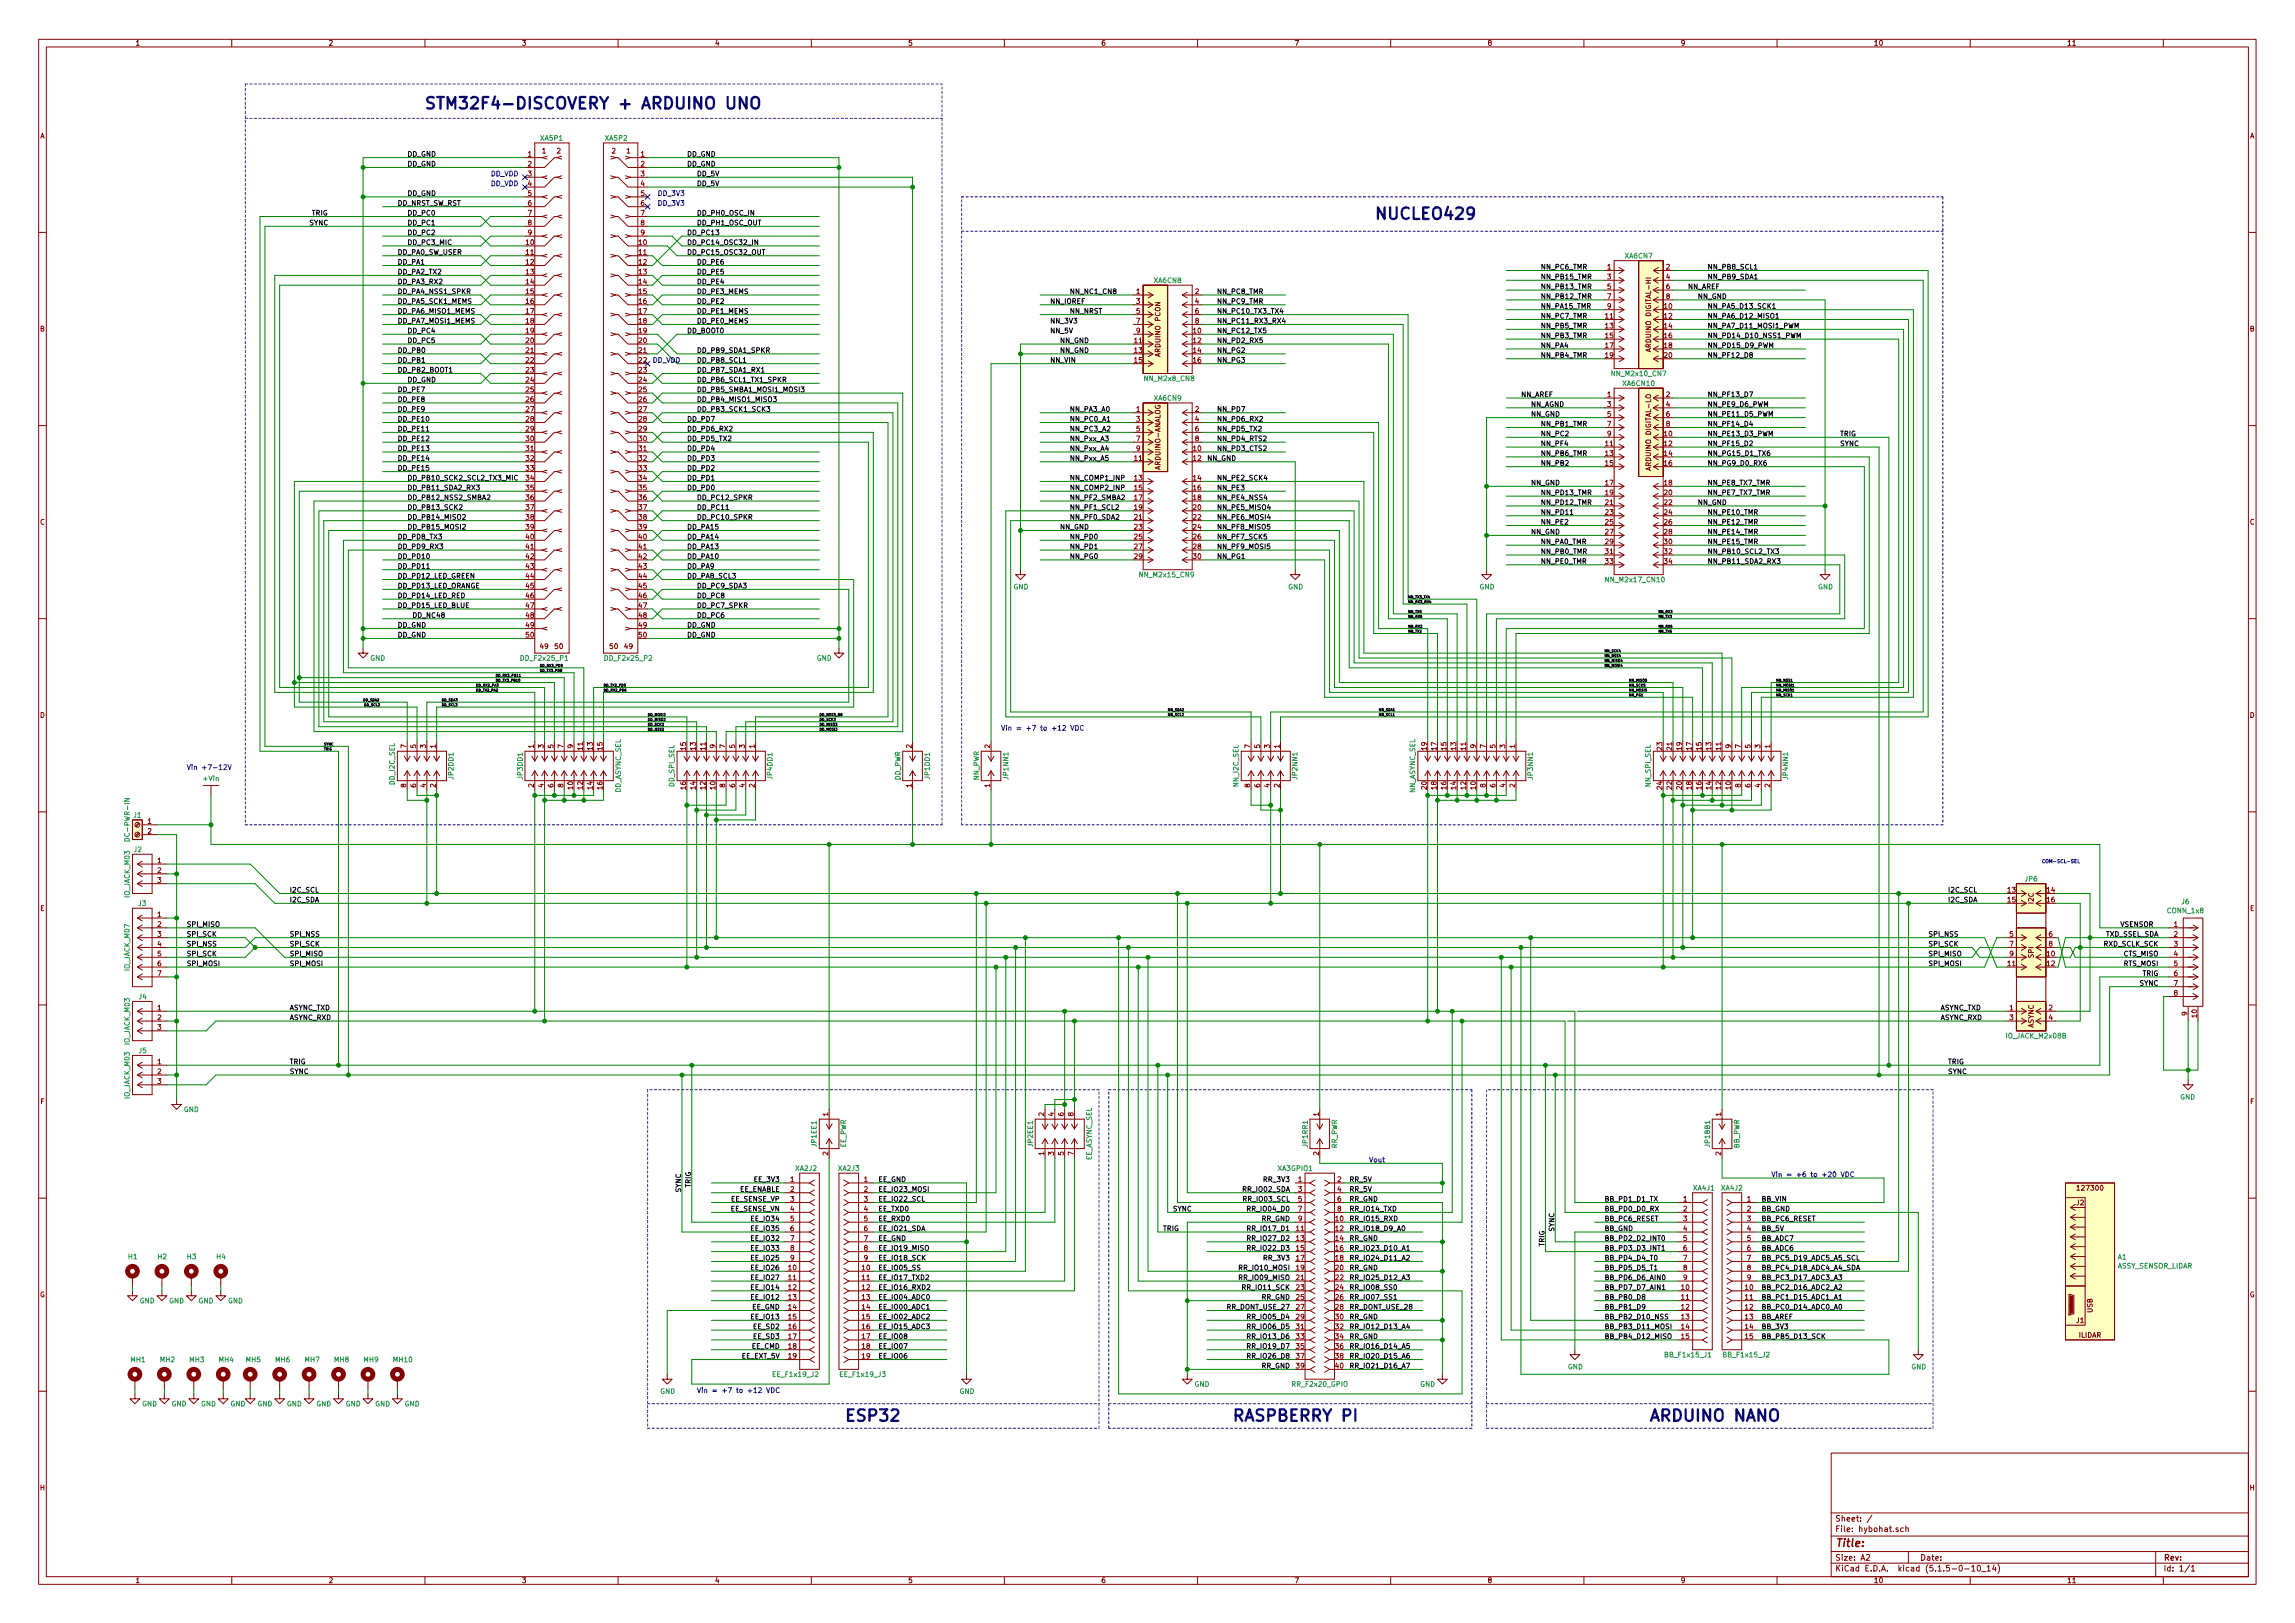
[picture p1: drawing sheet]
<svg xmlns="http://www.w3.org/2000/svg" width="594mm" height="420mm" viewBox="0 0 594 420" stroke-linecap="round" stroke-linejoin="round" font-family="sans-serif">
<defs><g id="words">
<g font-size="4.2" fill="#0000c2">
<text x="118.5" y="28.3">STM32F4-DISCOVERY + ARDUINO UNO</text>
<text x="355.6" y="56.8">NUCLEO429</text>
<text x="218.4" y="368">ESP32</text>
<text x="318.8" y="368">RASPBERRY PI</text>
<text x="426.7" y="368">ARDUINO NANO</text>
</g>
<text font-size="2.8" fill="#840000" x="475" y="400.4">Title:</text>
<g font-size="2.1" fill="#840000">
<text x="475" y="393.9">Sheet: /</text>
<text x="475" y="396.6">File: hybohat.sch</text>
<text x="475" y="406.8">KiCad E.D.A. kicad (5.1.5-0-10_14)</text>
<text x="475" y="404">Size: A2</text>
<text x="497" y="404">Date:</text>
<text x="560" y="404">Rev:</text>
<text x="560" y="406.8">Id: 1/1</text>
</g>
<g font-size="1.8" fill="#840000">
<text x="35" y="11.8">1</text>
<text x="85" y="11.8">2</text>
<text x="135" y="11.8">3</text>
<text x="185" y="11.8">4</text>
<text x="235" y="11.8">5</text>
<text x="285" y="11.8">6</text>
<text x="335" y="11.8">7</text>
<text x="385" y="11.8">8</text>
<text x="435" y="11.8">9</text>
<text x="485" y="11.8">10</text>
<text x="535" y="11.8">11</text>
<text x="10.4" y="35.8">A</text>
<text x="582.4" y="35.8">A</text>
<text x="136.7" y="40.6">1</text>
<text x="140.4" y="39.7">1</text>
<text x="144.2" y="39.7">2</text>
<text x="158.4" y="39.7">2</text>
<text x="162.2" y="39.7">1</text>
<text x="165.9" y="40.6">1</text>
<text x="136.7" y="43.1">2</text>
<text x="136.7" y="45.6">3</text>
<text x="165.9" y="43.1">2</text>
<text x="165.9" y="45.6">3</text>
<text x="136.7" y="48.2">4</text>
<text x="136.7" y="50.7">5</text>
<text x="136.7" y="53.3">6</text>
<text x="165.9" y="48.2">4</text>
<text x="165.9" y="50.7">5</text>
<text x="165.9" y="53.3">6</text>
<text x="136.7" y="55.8">7</text>
<text x="136.7" y="58.3">8</text>
<text x="165.9" y="55.8">7</text>
<text x="165.9" y="58.3">8</text>
<text x="136.2" y="63.4">10</text>
<text x="136.2" y="66">11</text>
<text x="136.7" y="60.9">9</text>
<text x="165.4" y="63.4">10</text>
<text x="165.4" y="66">11</text>
<text x="165.9" y="60.9">9</text>
<text x="136.2" y="68.5">12</text>
<text x="136.2" y="71">13</text>
<text x="165.4" y="68.5">12</text>
<text x="165.4" y="71">13</text>
<text x="416.1" y="69.8">1</text>
<text x="431.3" y="69.8">2</text>
<text x="136.2" y="73.6">14</text>
<text x="136.2" y="76.1">15</text>
<text x="165.4" y="73.6">14</text>
<text x="165.4" y="76.1">15</text>
<text x="294.2" y="76.1">1</text>
<text x="309.4" y="76.1">2</text>
<text x="416.1" y="72.3">3</text>
<text x="416.1" y="74.8">5</text>
<text x="416.1" y="77.4">7</text>
<text x="431.3" y="72.3">4</text>
<text x="431.3" y="74.8">6</text>
<text x="431.3" y="77.4">8</text>
<text x="136.2" y="78.7">16</text>
<text x="136.2" y="81.2">17</text>
<text x="136.2" y="83.7">18</text>
<text x="165.4" y="78.7">16</text>
<text x="165.4" y="81.2">17</text>
<text x="165.4" y="83.7">18</text>
<text x="294.2" y="78.7">3</text>
<text x="294.2" y="81.2">5</text>
<text x="294.2" y="83.7">7</text>
<text x="309.4" y="78.7">4</text>
<text x="309.4" y="81.2">6</text>
<text x="309.4" y="83.7">8</text>
<text x="415.6" y="82.5">11</text>
<text x="416.1" y="79.9">9</text>
<text x="430.8" y="79.9">10</text>
<text x="430.8" y="82.5">12</text>
<text x="10.4" y="85.8">B</text>
<text x="136.2" y="86.3">19</text>
<text x="136.2" y="88.8">20</text>
<text x="165.4" y="86.3">19</text>
<text x="165.4" y="88.8">20</text>
<text x="293.7" y="88.8">11</text>
<text x="294.2" y="86.3">9</text>
<text x="308.9" y="86.3">10</text>
<text x="308.9" y="88.8">12</text>
<text x="415.6" y="85">13</text>
<text x="415.6" y="87.5">15</text>
<text x="430.8" y="85">14</text>
<text x="430.8" y="87.5">16</text>
<text x="582.4" y="85.8">B</text>
<text x="136.2" y="91.4">21</text>
<text x="136.2" y="93.9">22</text>
<text x="165.4" y="91.4">21</text>
<text x="165.4" y="93.9">22</text>
<text x="293.7" y="91.4">13</text>
<text x="293.7" y="93.9">15</text>
<text x="300.4" y="92.2" transform="rotate(-90 300.4 92.2)">ARDUINO PCON</text>
<text x="308.9" y="91.4">14</text>
<text x="308.9" y="93.9">16</text>
<text x="415.6" y="90.1">17</text>
<text x="415.6" y="92.6">19</text>
<text x="427.4" y="90.5" transform="rotate(-90 427.4 90.5)">ARDUINO DIGITAL-HI</text>
<text x="430.8" y="90.1">18</text>
<text x="430.8" y="92.6">20</text>
<text x="136.2" y="96.4">23</text>
<text x="136.2" y="99">24</text>
<text x="136.2" y="101.5">25</text>
<text x="165.4" y="96.4">23</text>
<text x="165.4" y="99">24</text>
<text x="165.4" y="101.5">25</text>
<text x="136.2" y="104.1">26</text>
<text x="136.2" y="106.6">27</text>
<text x="165.4" y="104.1">26</text>
<text x="165.4" y="106.6">27</text>
<text x="294.2" y="106.6">1</text>
<text x="309.4" y="106.6">2</text>
<text x="416.1" y="102.8">1</text>
<text x="416.1" y="105.3">3</text>
<text x="416.1" y="107.9">5</text>
<text x="431.3" y="102.8">2</text>
<text x="431.3" y="105.3">4</text>
<text x="431.3" y="107.9">6</text>
<text x="136.2" y="109.1">28</text>
<text x="136.2" y="111.7">29</text>
<text x="165.4" y="109.1">28</text>
<text x="165.4" y="111.7">29</text>
<text x="294.2" y="109.1">3</text>
<text x="294.2" y="111.7">5</text>
<text x="309.4" y="109.1">4</text>
<text x="309.4" y="111.7">6</text>
<text x="416.1" y="110.4">7</text>
<text x="416.1" y="112.9">9</text>
<text x="430.8" y="112.9">10</text>
<text x="431.3" y="110.4">8</text>
<text x="136.2" y="114.2">30</text>
<text x="136.2" y="116.8">31</text>
<text x="136.2" y="119.3">32</text>
<text x="165.4" y="114.2">30</text>
<text x="165.4" y="116.8">31</text>
<text x="165.4" y="119.3">32</text>
<text x="293.7" y="119.3">11</text>
<text x="294.2" y="114.2">7</text>
<text x="294.2" y="116.8">9</text>
<text x="308.9" y="116.8">10</text>
<text x="308.9" y="119.3">12</text>
<text x="309.4" y="114.2">8</text>
<text x="415.6" y="115.5">11</text>
<text x="415.6" y="118">13</text>
<text x="430.8" y="115.5">12</text>
<text x="430.8" y="118">14</text>
<text x="136.2" y="121.8">33</text>
<text x="136.2" y="124.4">34</text>
<text x="165.4" y="121.8">33</text>
<text x="165.4" y="124.4">34</text>
<text x="293.7" y="124.4">13</text>
<text x="300.4" y="121.5" transform="rotate(-90 300.4 121.5)">ARDUINO-ANALOG</text>
<text x="308.9" y="124.4">14</text>
<text x="415.6" y="120.6">15</text>
<text x="415.6" y="125.6">17</text>
<text x="427.4" y="121.4" transform="rotate(-90 427.4 121.4)">ARDUINO DIGITAL-LO</text>
<text x="430.8" y="120.6">16</text>
<text x="430.8" y="125.6">18</text>
<text x="136.2" y="126.9">35</text>
<text x="136.2" y="129.5">36</text>
<text x="136.2" y="132">37</text>
<text x="165.4" y="126.9">35</text>
<text x="165.4" y="129.5">36</text>
<text x="165.4" y="132">37</text>
<text x="293.7" y="126.9">15</text>
<text x="293.7" y="129.5">17</text>
<text x="293.7" y="132">19</text>
<text x="308.9" y="126.9">16</text>
<text x="308.9" y="129.5">18</text>
<text x="308.9" y="132">20</text>
<text x="415.6" y="128.2">19</text>
<text x="415.6" y="130.7">21</text>
<text x="430.8" y="128.2">20</text>
<text x="430.8" y="130.7">22</text>
<text x="10.4" y="135.8">C</text>
<text x="136.2" y="134.5">38</text>
<text x="136.2" y="137.1">39</text>
<text x="165.4" y="134.5">38</text>
<text x="165.4" y="137.1">39</text>
<text x="293.7" y="134.5">21</text>
<text x="293.7" y="137.1">23</text>
<text x="308.9" y="134.5">22</text>
<text x="308.9" y="137.1">24</text>
<text x="415.6" y="133.3">23</text>
<text x="415.6" y="135.8">25</text>
<text x="430.8" y="133.3">24</text>
<text x="430.8" y="135.8">26</text>
<text x="582.4" y="135.8">C</text>
<text x="136.2" y="139.6">40</text>
<text x="136.2" y="142.2">41</text>
<text x="165.4" y="139.6">40</text>
<text x="165.4" y="142.2">41</text>
<text x="293.7" y="139.6">25</text>
<text x="293.7" y="142.2">27</text>
<text x="308.9" y="139.6">26</text>
<text x="308.9" y="142.2">28</text>
<text x="415.6" y="138.3">27</text>
<text x="415.6" y="140.9">29</text>
<text x="415.6" y="143.4">31</text>
<text x="430.8" y="138.3">28</text>
<text x="430.8" y="140.9">30</text>
<text x="430.8" y="143.4">32</text>
<text x="136.2" y="144.7">42</text>
<text x="136.2" y="147.2">43</text>
<text x="136.2" y="149.8">44</text>
<text x="165.4" y="144.7">42</text>
<text x="165.4" y="147.2">43</text>
<text x="165.4" y="149.8">44</text>
<text x="293.7" y="144.7">29</text>
<text x="308.9" y="144.7">30</text>
<text x="415.6" y="146">33</text>
<text x="430.8" y="146">34</text>
<text x="136.2" y="152.3">45</text>
<text x="136.2" y="154.9">46</text>
<text x="165.4" y="152.3">45</text>
<text x="165.4" y="154.9">46</text>
<text x="136.2" y="157.4">47</text>
<text x="136.2" y="159.9">48</text>
<text x="165.4" y="157.4">47</text>
<text x="165.4" y="159.9">48</text>
<text x="136.2" y="162.5">49</text>
<text x="136.2" y="165">50</text>
<text x="139.9" y="168">49</text>
<text x="143.7" y="168">50</text>
<text x="157.9" y="168">50</text>
<text x="161.7" y="168">49</text>
<text x="165.4" y="162.5">49</text>
<text x="165.4" y="165">50</text>
<text x="10.4" y="185.8">D</text>
<text x="582.4" y="185.8">D</text>
<text x="105.2" y="193.7" transform="rotate(-90 105.2 193.7)">7</text>
<text x="107.7" y="193.7" transform="rotate(-90 107.7 193.7)">5</text>
<text x="110.2" y="193.7" transform="rotate(-90 110.2 193.7)">3</text>
<text x="112.8" y="193.7" transform="rotate(-90 112.8 193.7)">1</text>
<text x="138.2" y="193.7" transform="rotate(-90 138.2 193.7)">1</text>
<text x="140.7" y="193.7" transform="rotate(-90 140.7 193.7)">3</text>
<text x="143.3" y="193.7" transform="rotate(-90 143.3 193.7)">5</text>
<text x="145.8" y="193.7" transform="rotate(-90 145.8 193.7)">7</text>
<text x="148.3" y="193.7" transform="rotate(-90 148.3 193.7)">9</text>
<text x="150.9" y="194.2" transform="rotate(-90 150.9 194.2)">11</text>
<text x="153.4" y="194.2" transform="rotate(-90 153.4 194.2)">13</text>
<text x="156" y="194.2" transform="rotate(-90 156 194.2)">15</text>
<text x="177.5" y="194.2" transform="rotate(-90 177.5 194.2)">15</text>
<text x="180.1" y="194.2" transform="rotate(-90 180.1 194.2)">13</text>
<text x="182.6" y="194.2" transform="rotate(-90 182.6 194.2)">11</text>
<text x="185.2" y="193.7" transform="rotate(-90 185.2 193.7)">9</text>
<text x="187.7" y="193.7" transform="rotate(-90 187.7 193.7)">7</text>
<text x="190.2" y="193.7" transform="rotate(-90 190.2 193.7)">5</text>
<text x="192.8" y="193.7" transform="rotate(-90 192.8 193.7)">3</text>
<text x="195.3" y="193.7" transform="rotate(-90 195.3 193.7)">1</text>
<text x="236" y="193.7" transform="rotate(-90 236 193.7)">2</text>
<text x="256.3" y="193.7" transform="rotate(-90 256.3 193.7)">2</text>
<text x="323.6" y="193.7" transform="rotate(-90 323.6 193.7)">7</text>
<text x="326.1" y="193.7" transform="rotate(-90 326.1 193.7)">5</text>
<text x="328.7" y="193.7" transform="rotate(-90 328.7 193.7)">3</text>
<text x="331.2" y="193.7" transform="rotate(-90 331.2 193.7)">1</text>
<text x="369.3" y="194.2" transform="rotate(-90 369.3 194.2)">19</text>
<text x="371.9" y="194.2" transform="rotate(-90 371.9 194.2)">17</text>
<text x="374.4" y="194.2" transform="rotate(-90 374.4 194.2)">15</text>
<text x="376.9" y="194.2" transform="rotate(-90 376.9 194.2)">13</text>
<text x="379.5" y="194.2" transform="rotate(-90 379.5 194.2)">11</text>
<text x="382" y="193.7" transform="rotate(-90 382 193.7)">9</text>
<text x="384.6" y="193.7" transform="rotate(-90 384.6 193.7)">7</text>
<text x="387.1" y="193.7" transform="rotate(-90 387.1 193.7)">5</text>
<text x="389.6" y="193.7" transform="rotate(-90 389.6 193.7)">3</text>
<text x="392.2" y="193.7" transform="rotate(-90 392.2 193.7)">1</text>
<text x="430.3" y="194.2" transform="rotate(-90 430.3 194.2)">23</text>
<text x="432.8" y="194.2" transform="rotate(-90 432.8 194.2)">21</text>
<text x="435.4" y="194.2" transform="rotate(-90 435.4 194.2)">19</text>
<text x="437.9" y="194.2" transform="rotate(-90 437.9 194.2)">17</text>
<text x="440.4" y="194.2" transform="rotate(-90 440.4 194.2)">15</text>
<text x="443" y="194.2" transform="rotate(-90 443 194.2)">13</text>
<text x="445.5" y="194.2" transform="rotate(-90 445.5 194.2)">11</text>
<text x="448.1" y="193.7" transform="rotate(-90 448.1 193.7)">9</text>
<text x="450.6" y="193.7" transform="rotate(-90 450.6 193.7)">7</text>
<text x="453.1" y="193.7" transform="rotate(-90 453.1 193.7)">5</text>
<text x="455.7" y="193.7" transform="rotate(-90 455.7 193.7)">3</text>
<text x="458.2" y="193.7" transform="rotate(-90 458.2 193.7)">1</text>
<text x="105.2" y="203.9" transform="rotate(-90 105.2 203.9)">8</text>
<text x="107.7" y="203.9" transform="rotate(-90 107.7 203.9)">6</text>
<text x="110.2" y="203.9" transform="rotate(-90 110.2 203.9)">4</text>
<text x="112.8" y="203.9" transform="rotate(-90 112.8 203.9)">2</text>
<text x="138.2" y="203.9" transform="rotate(-90 138.2 203.9)">2</text>
<text x="140.7" y="203.9" transform="rotate(-90 140.7 203.9)">4</text>
<text x="143.3" y="203.9" transform="rotate(-90 143.3 203.9)">6</text>
<text x="145.8" y="203.9" transform="rotate(-90 145.8 203.9)">8</text>
<text x="187.7" y="203.9" transform="rotate(-90 187.7 203.9)">8</text>
<text x="190.2" y="203.9" transform="rotate(-90 190.2 203.9)">6</text>
<text x="192.8" y="203.9" transform="rotate(-90 192.8 203.9)">4</text>
<text x="195.3" y="203.9" transform="rotate(-90 195.3 203.9)">2</text>
<text x="236" y="203.9" transform="rotate(-90 236 203.9)">1</text>
<text x="256.3" y="203.9" transform="rotate(-90 256.3 203.9)">1</text>
<text x="323.6" y="203.9" transform="rotate(-90 323.6 203.9)">8</text>
<text x="326.1" y="203.9" transform="rotate(-90 326.1 203.9)">6</text>
<text x="328.7" y="203.9" transform="rotate(-90 328.7 203.9)">4</text>
<text x="331.2" y="203.9" transform="rotate(-90 331.2 203.9)">2</text>
<text x="384.6" y="203.9" transform="rotate(-90 384.6 203.9)">8</text>
<text x="387.1" y="203.9" transform="rotate(-90 387.1 203.9)">6</text>
<text x="389.6" y="203.9" transform="rotate(-90 389.6 203.9)">4</text>
<text x="392.2" y="203.9" transform="rotate(-90 392.2 203.9)">2</text>
<text x="450.6" y="203.9" transform="rotate(-90 450.6 203.9)">8</text>
<text x="453.1" y="203.9" transform="rotate(-90 453.1 203.9)">6</text>
<text x="455.7" y="203.9" transform="rotate(-90 455.7 203.9)">4</text>
<text x="458.2" y="203.9" transform="rotate(-90 458.2 203.9)">2</text>
<text x="148.3" y="204.3" transform="rotate(-90 148.3 204.3)">10</text>
<text x="150.9" y="204.3" transform="rotate(-90 150.9 204.3)">12</text>
<text x="153.4" y="204.3" transform="rotate(-90 153.4 204.3)">14</text>
<text x="156" y="204.3" transform="rotate(-90 156 204.3)">16</text>
<text x="177.5" y="204.3" transform="rotate(-90 177.5 204.3)">16</text>
<text x="180.1" y="204.3" transform="rotate(-90 180.1 204.3)">14</text>
<text x="182.6" y="204.3" transform="rotate(-90 182.6 204.3)">12</text>
<text x="185.2" y="204.3" transform="rotate(-90 185.2 204.3)">10</text>
<text x="369.3" y="204.3" transform="rotate(-90 369.3 204.3)">20</text>
<text x="371.9" y="204.3" transform="rotate(-90 371.9 204.3)">18</text>
<text x="374.4" y="204.3" transform="rotate(-90 374.4 204.3)">16</text>
<text x="376.9" y="204.3" transform="rotate(-90 376.9 204.3)">14</text>
<text x="379.5" y="204.3" transform="rotate(-90 379.5 204.3)">12</text>
<text x="382" y="204.3" transform="rotate(-90 382 204.3)">10</text>
<text x="430.3" y="204.3" transform="rotate(-90 430.3 204.3)">24</text>
<text x="432.8" y="204.3" transform="rotate(-90 432.8 204.3)">22</text>
<text x="435.4" y="204.3" transform="rotate(-90 435.4 204.3)">20</text>
<text x="437.9" y="204.3" transform="rotate(-90 437.9 204.3)">18</text>
<text x="440.4" y="204.3" transform="rotate(-90 440.4 204.3)">16</text>
<text x="443" y="204.3" transform="rotate(-90 443 204.3)">14</text>
<text x="445.5" y="204.3" transform="rotate(-90 445.5 204.3)">12</text>
<text x="448.1" y="204.3" transform="rotate(-90 448.1 204.3)">10</text>
<text x="38.3" y="213.3">1</text>
<text x="38.3" y="215.8">2</text>
<text x="40.8" y="223.4">1</text>
<text x="40.8" y="226">2</text>
<text x="40.8" y="228.5">3</text>
<text x="519.7" y="231.1">13</text>
<text x="519.7" y="233.6">15</text>
<text x="526.4" y="234" transform="rotate(-90 526.4 234)">I2C</text>
<text x="529.9" y="231.1">14</text>
<text x="529.9" y="233.6">16</text>
<text x="10.4" y="235.8">E</text>
<text x="40.8" y="237.4">1</text>
<text x="40.8" y="239.9">2</text>
<text x="562.8" y="239.9">1</text>
<text x="582.4" y="235.8">E</text>
<text x="40.8" y="242.5">3</text>
<text x="40.8" y="245">4</text>
<text x="520.2" y="242.5">5</text>
<text x="520.2" y="245">7</text>
<text x="530.4" y="242.5">6</text>
<text x="530.4" y="245">8</text>
<text x="562.8" y="242.5">2</text>
<text x="562.8" y="245">3</text>
<text x="40.8" y="247.6">5</text>
<text x="40.8" y="250.1">6</text>
<text x="519.7" y="250.1">11</text>
<text x="520.2" y="247.6">9</text>
<text x="526.4" y="248" transform="rotate(-90 526.4 248)">SPI</text>
<text x="529.9" y="247.6">10</text>
<text x="529.9" y="250.1">12</text>
<text x="562.8" y="247.6">4</text>
<text x="562.8" y="250.1">5</text>
<text x="40.8" y="252.6">7</text>
<text x="562.8" y="252.6">6</text>
<text x="562.8" y="255.2">7</text>
<text x="562.8" y="257.7">8</text>
<text x="40.8" y="261.5">1</text>
<text x="520.2" y="261.5">1</text>
<text x="530.4" y="261.5">2</text>
<text x="566.2" y="262.9" transform="rotate(-90 566.2 262.9)">9</text>
<text x="568.7" y="263.4" transform="rotate(-90 568.7 263.4)">10</text>
<text x="40.8" y="264.1">2</text>
<text x="40.8" y="266.6">3</text>
<text x="520.2" y="264.1">3</text>
<text x="526.4" y="266.2" transform="rotate(-90 526.4 266.2)">ASYNC</text>
<text x="530.4" y="264.1">4</text>
<text x="40.8" y="275.5">1</text>
<text x="40.8" y="278">2</text>
<text x="40.8" y="280.6">3</text>
<text x="10.5" y="285.8">F</text>
<text x="582.5" y="285.8">F</text>
<text x="214.4" y="288.9" transform="rotate(-90 214.4 288.9)">1</text>
<text x="270.3" y="288.9" transform="rotate(-90 270.3 288.9)">2</text>
<text x="272.8" y="288.9" transform="rotate(-90 272.8 288.9)">4</text>
<text x="275.3" y="288.9" transform="rotate(-90 275.3 288.9)">6</text>
<text x="277.9" y="288.9" transform="rotate(-90 277.9 288.9)">8</text>
<text x="341.4" y="288.9" transform="rotate(-90 341.4 288.9)">1</text>
<text x="445.5" y="288.9" transform="rotate(-90 445.5 288.9)">1</text>
<text x="214.4" y="299.1" transform="rotate(-90 214.4 299.1)">2</text>
<text x="270.3" y="299.1" transform="rotate(-90 270.3 299.1)">1</text>
<text x="272.8" y="299.1" transform="rotate(-90 272.8 299.1)">3</text>
<text x="275.3" y="299.1" transform="rotate(-90 275.3 299.1)">5</text>
<text x="277.9" y="299.1" transform="rotate(-90 277.9 299.1)">7</text>
<text x="341.4" y="299.1" transform="rotate(-90 341.4 299.1)">2</text>
<text x="445.5" y="299.1" transform="rotate(-90 445.5 299.1)">2</text>
<text x="204.6" y="306">1</text>
<text x="223.7" y="306">1</text>
<text x="336.1" y="306">1</text>
<text x="346.2" y="306">2</text>
<text x="204.6" y="308.5">2</text>
<text x="204.6" y="311.1">3</text>
<text x="223.7" y="308.5">2</text>
<text x="223.7" y="311.1">3</text>
<text x="336.1" y="308.5">3</text>
<text x="336.1" y="311.1">5</text>
<text x="346.2" y="308.5">4</text>
<text x="346.2" y="311.1">6</text>
<text x="435.8" y="311.1">1</text>
<text x="452.3" y="311.1">1</text>
<text x="538.1" y="308.2">127300</text>
<text x="204.6" y="313.6">4</text>
<text x="204.6" y="316.1">5</text>
<text x="223.7" y="313.6">4</text>
<text x="223.7" y="316.1">5</text>
<text x="336.1" y="313.6">7</text>
<text x="336.1" y="316.1">9</text>
<text x="345.7" y="316.1">10</text>
<text x="346.2" y="313.6">8</text>
<text x="435.8" y="313.6">2</text>
<text x="435.8" y="316.1">3</text>
<text x="452.3" y="313.6">2</text>
<text x="452.3" y="316.1">3</text>
<text x="537.5" y="312">J2</text>
<text x="204.6" y="318.7">6</text>
<text x="204.6" y="321.2">7</text>
<text x="204.6" y="323.8">8</text>
<text x="223.7" y="318.7">6</text>
<text x="223.7" y="321.2">7</text>
<text x="223.7" y="323.8">8</text>
<text x="335.6" y="318.7">11</text>
<text x="335.6" y="321.2">13</text>
<text x="335.6" y="323.8">15</text>
<text x="345.7" y="318.7">12</text>
<text x="345.7" y="321.2">14</text>
<text x="345.7" y="323.8">16</text>
<text x="435.8" y="318.7">4</text>
<text x="435.8" y="321.2">5</text>
<text x="435.8" y="323.8">6</text>
<text x="452.3" y="318.7">4</text>
<text x="452.3" y="321.2">5</text>
<text x="452.3" y="323.8">6</text>
<text x="204.1" y="328.8">10</text>
<text x="204.6" y="326.3">9</text>
<text x="223.2" y="328.8">10</text>
<text x="223.7" y="326.3">9</text>
<text x="335.6" y="326.3">17</text>
<text x="335.6" y="328.8">19</text>
<text x="345.7" y="326.3">18</text>
<text x="345.7" y="328.8">20</text>
<text x="435.8" y="326.3">7</text>
<text x="435.8" y="328.8">8</text>
<text x="452.3" y="326.3">7</text>
<text x="452.3" y="328.8">8</text>
<text x="10.3" y="335.8">G</text>
<text x="204.1" y="331.4">11</text>
<text x="204.1" y="333.9">12</text>
<text x="223.2" y="331.4">11</text>
<text x="223.2" y="333.9">12</text>
<text x="335.6" y="331.4">21</text>
<text x="335.6" y="333.9">23</text>
<text x="345.7" y="331.4">22</text>
<text x="345.7" y="333.9">24</text>
<text x="435.3" y="333.9">10</text>
<text x="435.8" y="331.4">9</text>
<text x="451.8" y="333.9">10</text>
<text x="452.3" y="331.4">9</text>
<text x="582.3" y="335.8">G</text>
<text x="204.1" y="336.5">13</text>
<text x="204.1" y="339">14</text>
<text x="204.1" y="341.5">15</text>
<text x="223.2" y="336.5">13</text>
<text x="223.2" y="339">14</text>
<text x="223.2" y="341.5">15</text>
<text x="335.6" y="336.5">25</text>
<text x="335.6" y="339">27</text>
<text x="335.6" y="341.5">29</text>
<text x="345.7" y="336.5">26</text>
<text x="345.7" y="339">28</text>
<text x="345.7" y="341.5">30</text>
<text x="435.3" y="336.5">11</text>
<text x="435.3" y="339">12</text>
<text x="435.3" y="341.5">13</text>
<text x="451.8" y="336.5">11</text>
<text x="451.8" y="339">12</text>
<text x="451.8" y="341.5">13</text>
<text x="541.7" y="339.8" transform="rotate(-90 541.7 339.8)">USB</text>
<text x="204.1" y="344.1">16</text>
<text x="204.1" y="346.6">17</text>
<text x="223.2" y="344.1">16</text>
<text x="223.2" y="346.6">17</text>
<text x="335.6" y="344.1">31</text>
<text x="335.6" y="346.6">33</text>
<text x="345.7" y="344.1">32</text>
<text x="345.7" y="346.6">34</text>
<text x="435.3" y="344.1">14</text>
<text x="435.3" y="346.6">15</text>
<text x="451.8" y="344.1">14</text>
<text x="451.8" y="346.6">15</text>
<text x="537.5" y="342.5">J1</text>
<text x="538.1" y="346.3">ILIDAR</text>
<text x="204.1" y="349.2">18</text>
<text x="204.1" y="351.7">19</text>
<text x="223.2" y="349.2">18</text>
<text x="223.2" y="351.7">19</text>
<text x="335.6" y="349.2">35</text>
<text x="335.6" y="351.7">37</text>
<text x="345.7" y="349.2">36</text>
<text x="345.7" y="351.7">38</text>
<text x="335.6" y="354.2">39</text>
<text x="345.7" y="354.2">40</text>
<text x="10.4" y="385.8">H</text>
<text x="582.4" y="385.8">H</text>
<text x="35" y="409.8">1</text>
<text x="85" y="409.8">2</text>
<text x="135" y="409.8">3</text>
<text x="185" y="409.8">4</text>
<text x="235" y="409.8">5</text>
<text x="285" y="409.8">6</text>
<text x="335" y="409.8">7</text>
<text x="385" y="409.8">8</text>
<text x="435" y="409.8">9</text>
<text x="485" y="409.8">10</text>
<text x="535" y="409.8">11</text>
</g>
<g font-size="1.8">
<text x="105.4" y="40.6">DD_GND</text>
<text x="177.8" y="40.6">DD_GND</text>
<text x="105.4" y="43.1">DD_GND</text>
<text x="177.8" y="43.1">DD_GND</text>
<text x="180.3" y="45.6">DD_5V</text>
<text x="102.9" y="53.3">DD_NRST_SW_RST</text>
<text x="105.4" y="50.7">DD_GND</text>
<text x="180.3" y="48.2">DD_5V</text>
<text x="80" y="58.3">SYNC</text>
<text x="80.6" y="55.8">TRIG</text>
<text x="105.4" y="55.8">DD_PC0</text>
<text x="105.4" y="58.3">DD_PC1</text>
<text x="180.3" y="55.8">DD_PH0_OSC_IN</text>
<text x="180.3" y="58.3">DD_PH1_OSC_OUT</text>
<text x="102.9" y="66">DD_PA0_SW_USER</text>
<text x="105.4" y="60.9">DD_PC2</text>
<text x="105.4" y="63.4">DD_PC3_MIC</text>
<text x="177.8" y="63.4">DD_PC14_OSC32_IN</text>
<text x="177.8" y="66">DD_PC15_OSC32_OUT</text>
<text x="177.8" y="60.9">DD_PC13</text>
<text x="102.9" y="68.5">DD_PA1</text>
<text x="102.9" y="71">DD_PA2_TX2</text>
<text x="180.3" y="68.5">DD_PE6</text>
<text x="180.3" y="71">DD_PE5</text>
<text x="398.8" y="69.8">NN_PC6_TMR</text>
<text x="442" y="69.8">NN_PB8_SCL1</text>
<text x="102.9" y="73.6">DD_PA3_RX2</text>
<text x="102.9" y="76.1">DD_PA4_NSS1_SPKR</text>
<text x="180.3" y="76.1">DD_PE3_MEMS</text>
<text x="180.3" y="73.6">DD_PE4</text>
<text x="276.9" y="76.1">NN_NC1_CN8</text>
<text x="315" y="76.1">NN_PC8_TMR</text>
<text x="398.8" y="77.4">NN_PB12_TMR</text>
<text x="398.8" y="74.8">NN_PB13_TMR</text>
<text x="398.8" y="72.3">NN_PB15_TMR</text>
<text x="436.9" y="74.8">NN_AREF</text>
<text x="439.4" y="77.4">NN_GND</text>
<text x="442" y="72.3">NN_PB9_SDA1</text>
<text x="102.9" y="78.7">DD_PA5_SCK1_MEMS</text>
<text x="102.9" y="81.2">DD_PA6_MISO1_MEMS</text>
<text x="102.9" y="83.7">DD_PA7_MOSI1_MEMS</text>
<text x="180.3" y="83.7">DD_PE0_MEMS</text>
<text x="180.3" y="81.2">DD_PE1_MEMS</text>
<text x="180.3" y="78.7">DD_PE2</text>
<text x="271.8" y="83.7">NN_3V3</text>
<text x="271.8" y="78.7">NN_IOREF</text>
<text x="276.9" y="81.2">NN_NRST</text>
<text x="315" y="83.7">NN_PC11_RX3_RX4</text>
<text x="315" y="81.2">NN_PC10_TX3_TX4</text>
<text x="315" y="78.7">NN_PC9_TMR</text>
<text x="398.8" y="82.5">NN_PC7_TMR</text>
<text x="398.8" y="79.9">NN_PA15_TMR</text>
<text x="442" y="82.5">NN_PA6_D12_MISO1</text>
<text x="442" y="79.9">NN_PA5_D13_SCK1</text>
<text x="105.4" y="88.8">DD_PC5</text>
<text x="105.4" y="86.3">DD_PC4</text>
<text x="177.8" y="86.3">DD_BOOT0</text>
<text x="271.8" y="86.3">NN_5V</text>
<text x="274.3" y="88.8">NN_GND</text>
<text x="315" y="88.8">NN_PD2_RX5</text>
<text x="315" y="86.3">NN_PC12_TX5</text>
<text x="398.8" y="87.5">NN_PB3_TMR</text>
<text x="398.8" y="85">NN_PB5_TMR</text>
<text x="442" y="87.5">NN_PD14_D10_NSS1_PWM</text>
<text x="442" y="85">NN_PA7_D11_MOSI1_PWM</text>
<text x="102.9" y="93.9">DD_PB1</text>
<text x="102.9" y="91.4">DD_PB0</text>
<text x="180.3" y="91.4">DD_PB9_SDA1_SPKR</text>
<text x="180.3" y="93.9">DD_PB8_SCL1</text>
<text x="271.8" y="93.9">NN_VIN</text>
<text x="274.3" y="91.4">NN_GND</text>
<text x="315" y="93.9">NN_PG3</text>
<text x="315" y="91.4">NN_PG2</text>
<text x="398.8" y="92.6">NN_PB4_TMR</text>
<text x="398.8" y="90.1">NN_PA4</text>
<text x="442" y="92.6">NN_PF12_D8</text>
<text x="442" y="90.1">NN_PD15_D9_PWM</text>
<text x="102.9" y="96.4">DD_PB2_BOOT1</text>
<text x="102.9" y="101.5">DD_PE7</text>
<text x="105.4" y="99">DD_GND</text>
<text x="180.3" y="96.4">DD_PB7_SDA1_RX1</text>
<text x="180.3" y="101.5">DD_PB5_SMBA1_MOSI1_MOSI3</text>
<text x="180.3" y="99">DD_PB6_SCL1_TX1_SPKR</text>
<text x="102.9" y="104.1">DD_PE8</text>
<text x="102.9" y="106.6">DD_PE9</text>
<text x="180.3" y="106.6">DD_PB3_SCK1_SCK3</text>
<text x="180.3" y="104.1">DD_PB4_MISO1_MISO3</text>
<text x="276.9" y="106.6">NN_PA3_A0</text>
<text x="315" y="106.6">NN_PD7</text>
<text x="393.7" y="102.8">NN_AREF</text>
<text x="396.2" y="107.9">NN_GND</text>
<text x="396.2" y="105.3">NN_AGND</text>
<text x="442" y="107.9">NN_PE11_D5_PWM</text>
<text x="442" y="105.3">NN_PE9_D6_PWM</text>
<text x="442" y="102.8">NN_PF13_D7</text>
<text x="102.9" y="109.1">DD_PE10</text>
<text x="102.9" y="111.7">DD_PE11</text>
<text x="177.8" y="111.7">DD_PD6_RX2</text>
<text x="177.8" y="109.1">DD_PD7</text>
<text x="276.9" y="109.1">NN_PC0_A1</text>
<text x="276.9" y="111.7">NN_PC3_A2</text>
<text x="315" y="109.1">NN_PD6_RX2</text>
<text x="315" y="111.7">NN_PD5_TX2</text>
<text x="398.8" y="112.9">NN_PC2</text>
<text x="398.8" y="110.4">NN_PB1_TMR</text>
<text x="442" y="112.9">NN_PE13_D3_PWM</text>
<text x="442" y="110.4">NN_PF14_D4</text>
<text x="476.2" y="112.9">TRIG</text>
<text x="102.9" y="114.2">DD_PE12</text>
<text x="102.9" y="116.8">DD_PE13</text>
<text x="102.9" y="119.3">DD_PE14</text>
<text x="177.8" y="119.3">DD_PD3</text>
<text x="177.8" y="116.8">DD_PD4</text>
<text x="177.8" y="114.2">DD_PD5_TX2</text>
<text x="276.9" y="114.2">NN_Pxx_A3</text>
<text x="276.9" y="116.8">NN_Pxx_A4</text>
<text x="276.9" y="119.3">NN_Pxx_A5</text>
<text x="312.4" y="119.3">NN_GND</text>
<text x="315" y="114.2">NN_PD4_RTS2</text>
<text x="315" y="116.8">NN_PD3_CTS2</text>
<text x="398.8" y="118">NN_PB6_TMR</text>
<text x="398.8" y="115.5">NN_PF4</text>
<text x="442" y="118">NN_PG15_D1_TX6</text>
<text x="442" y="115.5">NN_PF15_D2</text>
<text x="476.2" y="115.5">SYNC</text>
<text x="102.9" y="121.8">DD_PE15</text>
<text x="105.4" y="124.4">DD_PB10_SCK2_SCL2_TX3_MIC</text>
<text x="177.8" y="124.4">DD_PD1</text>
<text x="177.8" y="121.8">DD_PD2</text>
<text x="276.9" y="124.4">NN_COMP1_INP</text>
<text x="315" y="124.4">NN_PE2_SCK4</text>
<text x="396.2" y="125.6">NN_GND</text>
<text x="398.8" y="120.6">NN_PB2</text>
<text x="442" y="125.6">NN_PE8_TX7_TMR</text>
<text x="442" y="120.6">NN_PG9_D0_RX6</text>
<text x="105.4" y="126.9">DD_PB11_SDA2_RX3</text>
<text x="105.4" y="129.5">DD_PB12_NSS2_SMBA2</text>
<text x="105.4" y="132">DD_PB13_SCK2</text>
<text x="177.8" y="126.9">DD_PD0</text>
<text x="180.3" y="132">DD_PC11</text>
<text x="180.3" y="129.5">DD_PC12_SPKR</text>
<text x="276.9" y="126.9">NN_COMP2_INP</text>
<text x="276.9" y="129.5">NN_PF2_SMBA2</text>
<text x="276.9" y="132">NN_PF1_SCL2</text>
<text x="315" y="132">NN_PE5_MISO4</text>
<text x="315" y="129.5">NN_PE4_NSS4</text>
<text x="315" y="126.9">NN_PE3</text>
<text x="398.8" y="130.7">NN_PD12_TMR</text>
<text x="398.8" y="128.2">NN_PD13_TMR</text>
<text x="439.4" y="130.7">NN_GND</text>
<text x="442" y="128.2">NN_PE7_TX7_TMR</text>
<text x="105.4" y="134.5">DD_PB14_MISO2</text>
<text x="105.4" y="137.1">DD_PB15_MOSI2</text>
<text x="177.8" y="137.1">DD_PA15</text>
<text x="180.3" y="134.5">DD_PC10_SPKR</text>
<text x="274.3" y="137.1">NN_GND</text>
<text x="276.9" y="134.5">NN_PF0_SDA2</text>
<text x="315" y="137.1">NN_PF8_MISO5</text>
<text x="315" y="134.5">NN_PE6_MOSI4</text>
<text x="398.8" y="135.8">NN_PE2</text>
<text x="398.8" y="133.3">NN_PD11</text>
<text x="442" y="135.8">NN_PE12_TMR</text>
<text x="442" y="133.3">NN_PE10_TMR</text>
<text x="102.9" y="139.6">DD_PD8_TX3</text>
<text x="102.9" y="142.2">DD_PD9_RX3</text>
<text x="177.8" y="142.2">DD_PA13</text>
<text x="177.8" y="139.6">DD_PA14</text>
<text x="276.9" y="139.6">NN_PD0</text>
<text x="276.9" y="142.2">NN_PD1</text>
<text x="315" y="142.2">NN_PF9_MOSI5</text>
<text x="315" y="139.6">NN_PF7_SCK5</text>
<text x="396.2" y="138.3">NN_GND</text>
<text x="398.8" y="140.9">NN_PA0_TMR</text>
<text x="398.8" y="143.4">NN_PB0_TMR</text>
<text x="442" y="143.4">NN_PB10_SCL2_TX3</text>
<text x="442" y="140.9">NN_PE15_TMR</text>
<text x="442" y="138.3">NN_PE14_TMR</text>
<text x="102.9" y="144.7">DD_PD10</text>
<text x="102.9" y="147.2">DD_PD11</text>
<text x="102.9" y="149.8">DD_PD12_LED_GREEN</text>
<text x="177.8" y="147.2">DD_PA9</text>
<text x="177.8" y="144.7">DD_PA10</text>
<text x="177.8" y="149.8">DD_PA8_SCL3</text>
<text x="276.9" y="144.7">NN_PG0</text>
<text x="315" y="144.7">NN_PG1</text>
<text x="398.8" y="146">NN_PE0_TMR</text>
<text x="442" y="146">NN_PB11_SDA2_RX3</text>
<text x="102.9" y="152.3">DD_PD13_LED_ORANGE</text>
<text x="102.9" y="154.9">DD_PD14_LED_RED</text>
<text x="180.3" y="154.9">DD_PC8</text>
<text x="180.3" y="152.3">DD_PC9_SDA3</text>
<text x="102.9" y="157.4">DD_PD15_LED_BLUE</text>
<text x="106.7" y="159.9">DD_NC48</text>
<text x="180.3" y="159.9">DD_PC6</text>
<text x="180.3" y="157.4">DD_PC7_SPKR</text>
<text x="102.9" y="165">DD_GND</text>
<text x="102.9" y="162.5">DD_GND</text>
<text x="177.8" y="165">DD_GND</text>
<text x="177.8" y="162.5">DD_GND</text>
<text x="74.9" y="233.6">I2C_SDA</text>
<text x="74.9" y="231.1">I2C_SCL</text>
<text x="504.2" y="231.1">I2C_SCL</text>
<text x="504.2" y="233.6">I2C_SDA</text>
<text x="48.3" y="239.9">SPI_MISO</text>
<text x="548.9" y="239.9">VSENSOR</text>
<text x="48.3" y="245">SPI_NSS</text>
<text x="48.3" y="242.5">SPI_SCK</text>
<text x="74.9" y="242.5">SPI_NSS</text>
<text x="74.9" y="245">SPI_SCK</text>
<text x="499.1" y="245">SPI_SCK</text>
<text x="499.1" y="242.5">SPI_NSS</text>
<text x="544.6" y="245">RXD_SCLK_SCK</text>
<text x="544.9" y="242.5">TXD_SSEL_SDA</text>
<text x="48.3" y="250.1">SPI_MOSI</text>
<text x="48.3" y="247.6">SPI_SCK</text>
<text x="74.9" y="250.1">SPI_MOSI</text>
<text x="74.9" y="247.6">SPI_MISO</text>
<text x="499.1" y="247.6">SPI_MISO</text>
<text x="499.1" y="250.1">SPI_MOSI</text>
<text x="549.8" y="250.1">RTS_MOSI</text>
<text x="549.8" y="247.6">CTS_MISO</text>
<text x="553.9" y="255.2">SYNC</text>
<text x="554.6" y="252.6">TRIG</text>
<text x="74.9" y="261.5">ASYNC_TXD</text>
<text x="502.3" y="261.5">ASYNC_TXD</text>
<text x="74.9" y="264.1">ASYNC_RXD</text>
<text x="502.3" y="264.1">ASYNC_RXD</text>
<text x="74.9" y="275.5">TRIG</text>
<text x="504.2" y="275.5">TRIG</text>
<text x="74.9" y="278">SYNC</text>
<text x="504.2" y="278">SYNC</text>
<text x="195.4" y="306">EE_3V3</text>
<text x="227.3" y="306">EE_GND</text>
<text x="327.3" y="306">RR_3V3</text>
<text x="349.2" y="306">RR_5V</text>
<text x="176.3" y="308.8" transform="rotate(-90 176.3 308.8)">SYNC</text>
<text x="178.8" y="307.5" transform="rotate(-90 178.8 307.5)">TRIG</text>
<text x="189.3" y="311.1">EE_SENSE_VP</text>
<text x="191.3" y="308.5">EE_ENABLE</text>
<text x="227.3" y="311.1">EE_IO22_SCL</text>
<text x="227.3" y="308.5">EE_IO23_MOSI</text>
<text x="321.9" y="308.5">RR_IO02_SDA</text>
<text x="322.1" y="311.1">RR_IO03_SCL</text>
<text x="349.2" y="308.5">RR_5V</text>
<text x="349.2" y="311.1">RR_GND</text>
<text x="415.3" y="311.1">BB_PD1_D1_TX</text>
<text x="455.9" y="311.1">BB_VIN</text>
<text x="189.2" y="313.6">EE_SENSE_VN</text>
<text x="194.7" y="316.1">EE_IO34</text>
<text x="227.3" y="316.1">EE_RXD0</text>
<text x="227.3" y="313.6">EE_TXD0</text>
<text x="303.5" y="313.6">SYNC</text>
<text x="323.4" y="313.6">RR_IO04_D0</text>
<text x="326.5" y="316.1">RR_GND</text>
<text x="349.2" y="313.6">RR_IO14_TXD</text>
<text x="349.2" y="316.1">RR_IO15_RXD</text>
<text x="415.3" y="316.1">BB_PC6_RESET</text>
<text x="415.3" y="313.6">BB_PD0_D0_RX</text>
<text x="455.9" y="316.1">BB_PC6_RESET</text>
<text x="455.9" y="313.6">BB_GND</text>
<text x="194.7" y="323.8">EE_IO33</text>
<text x="194.7" y="321.2">EE_IO32</text>
<text x="194.7" y="318.7">EE_IO35</text>
<text x="227.3" y="323.8">EE_IO19_MISO</text>
<text x="227.3" y="321.2">EE_GND</text>
<text x="227.3" y="318.7">EE_IO21_SDA</text>
<text x="301" y="318.7">TRIG</text>
<text x="323.4" y="318.7">RR_IO17_D1</text>
<text x="323.4" y="323.8">RR_IO22_D3</text>
<text x="323.4" y="321.2">RR_IO27_D2</text>
<text x="349.2" y="318.7">RR_IO18_D9_A0</text>
<text x="349.2" y="323.8">RR_IO23_D10_A1</text>
<text x="349.2" y="321.2">RR_GND</text>
<text x="399.8" y="322.7" transform="rotate(-90 399.8 322.7)">TRIG</text>
<text x="402.3" y="318.9" transform="rotate(-90 402.3 318.9)">SYNC</text>
<text x="415.3" y="323.8">BB_PD3_D3_INT1</text>
<text x="415.3" y="321.2">BB_PD2_D2_INT0</text>
<text x="415.3" y="318.7">BB_GND</text>
<text x="455.9" y="323.8">BB_ADC6</text>
<text x="455.9" y="321.2">BB_ADC7</text>
<text x="455.9" y="318.7">BB_5V</text>
<text x="194.7" y="328.8">EE_IO26</text>
<text x="194.7" y="326.3">EE_IO25</text>
<text x="227.3" y="328.8">EE_IO05_SS</text>
<text x="227.3" y="326.3">EE_IO18_SCK</text>
<text x="321.1" y="328.8">RR_IO10_MOSI</text>
<text x="327.3" y="326.3">RR_3V3</text>
<text x="349.2" y="326.3">RR_IO24_D11_A2</text>
<text x="349.2" y="328.8">RR_GND</text>
<text x="415.3" y="328.8">BB_PD5_D5_T1</text>
<text x="415.3" y="326.3">BB_PD4_D4_T0</text>
<text x="455.9" y="328.8">BB_PC4_D18_ADC4_A4_SDA</text>
<text x="455.9" y="326.3">BB_PC5_D19_ADC5_A5_SCL</text>
<text x="194.7" y="333.9">EE_IO14</text>
<text x="194.7" y="331.4">EE_IO27</text>
<text x="227.3" y="333.9">EE_IO16_RXD2</text>
<text x="227.3" y="331.4">EE_IO17_TXD2</text>
<text x="321.1" y="331.4">RR_IO09_MISO</text>
<text x="321.9" y="333.9">RR_IO11_SCK</text>
<text x="349.2" y="331.4">RR_IO25_D12_A3</text>
<text x="349.2" y="333.9">RR_IO08_SS0</text>
<text x="415.3" y="333.9">BB_PD7_D7_AIN1</text>
<text x="415.3" y="331.4">BB_PD6_D6_AIN0</text>
<text x="455.9" y="333.9">BB_PC2_D16_ADC2_A2</text>
<text x="455.9" y="331.4">BB_PC3_D17_ADC3_A3</text>
<text x="194.7" y="339">EE_GND</text>
<text x="194.7" y="341.5">EE_IO13</text>
<text x="194.7" y="336.5">EE_IO12</text>
<text x="227.3" y="336.5">EE_IO04_ADC0</text>
<text x="227.3" y="339">EE_IO00_ADC1</text>
<text x="227.3" y="341.5">EE_IO02_ADC2</text>
<text x="317.9" y="339">RR_DONT_USE_27</text>
<text x="323.4" y="341.5">RR_IO05_D4</text>
<text x="326.5" y="336.5">RR_GND</text>
<text x="349.2" y="341.5">RR_GND</text>
<text x="349.2" y="339">RR_DONT_USE_28</text>
<text x="349.2" y="336.5">RR_IO07_SS1</text>
<text x="415.3" y="341.5">BB_PB2_D10_NSS</text>
<text x="415.3" y="339">BB_PB1_D9</text>
<text x="415.3" y="336.5">BB_PB0_D8</text>
<text x="455.9" y="341.5">BB_AREF</text>
<text x="455.9" y="339">BB_PC0_D14_ADC0_A0</text>
<text x="455.9" y="336.5">BB_PC1_D15_ADC1_A1</text>
<text x="195.1" y="346.6">EE_SD3</text>
<text x="195.1" y="344.1">EE_SD2</text>
<text x="227.3" y="344.1">EE_IO15_ADC3</text>
<text x="227.3" y="346.6">EE_IO08</text>
<text x="323.4" y="344.1">RR_IO06_D5</text>
<text x="323.4" y="346.6">RR_IO13_D6</text>
<text x="349.2" y="346.6">RR_GND</text>
<text x="349.2" y="344.1">RR_IO12_D13_A4</text>
<text x="415.3" y="346.6">BB_PB4_D12_MISO</text>
<text x="415.3" y="344.1">BB_PB3_D11_MOSI</text>
<text x="455.9" y="346.6">BB_PB5_D13_SCK</text>
<text x="455.9" y="344.1">BB_3V3</text>
<text x="192" y="351.7">EE_EXT_5V</text>
<text x="194.6" y="349.2">EE_CMD</text>
<text x="227.3" y="349.2">EE_IO07</text>
<text x="227.3" y="351.7">EE_IO06</text>
<text x="323.4" y="349.2">RR_IO19_D7</text>
<text x="323.4" y="351.7">RR_IO26_D8</text>
<text x="349.2" y="349.2">RR_IO16_D14_A5</text>
<text x="349.2" y="351.7">RR_IO20_D15_A6</text>
<text x="326.5" y="354.2">RR_GND</text>
<text x="349.2" y="354.2">RR_IO21_D16_A7</text>
</g>
<g font-size="1.8" fill="#008484">
<text x="140" y="36.4">XA5P1</text>
<text x="156.7" y="36.4">XA5P2</text>
<text x="420.7" y="66.9">XA6CN7</text>
<text x="298.8" y="73.2">XA6CN8</text>
<text x="296.4" y="98.6">NN_M2x8_CN8</text>
<text x="417.4" y="97.4">NN_M2x10_CN7</text>
<text x="420.2" y="99.9">XA6CN10</text>
<text x="298.8" y="103.7">XA6CN9</text>
<text x="295.2" y="149.4">NN_M2x15_CN9</text>
<text x="262.3" y="152.6">GND</text>
<text x="333.5" y="152.6">GND</text>
<text x="383" y="152.6">GND</text>
<text x="416" y="150.7">NN_M2x17_CN10</text>
<text x="470.6" y="152.6">GND</text>
<text x="95.8" y="171">GND</text>
<text x="135.1" y="171">DD_F2x25_P1</text>
<text x="156.8" y="171">DD_F2x25_P2</text>
<text x="211.4" y="171">GND</text>
<text x="52.7" y="202.2">+Vin</text>
<text x="102.2" y="203.2" transform="rotate(-90 102.2 203.2)">DD_I2C_SEL</text>
<text x="117.4" y="201.6" transform="rotate(-90 117.4 201.6)">JP2DD1</text>
<text x="135.3" y="201.6" transform="rotate(-90 135.3 201.6)">JP3DD1</text>
<text x="174.5" y="203.7" transform="rotate(-90 174.5 203.7)">DD_SPI_SEL</text>
<text x="199.9" y="201.6" transform="rotate(-90 199.9 201.6)">JP4DD1</text>
<text x="233.1" y="202.1" transform="rotate(-90 233.1 202.1)">DD_PWR</text>
<text x="240.7" y="201.6" transform="rotate(-90 240.7 201.6)">JP1DD1</text>
<text x="253.4" y="202" transform="rotate(-90 253.4 202)">NN_PWR</text>
<text x="261" y="201.6" transform="rotate(-90 261 201.6)">JP1NN1</text>
<text x="320.6" y="203.6" transform="rotate(-90 320.6 203.6)">NN_I2C_SEL</text>
<text x="335.8" y="201.6" transform="rotate(-90 335.8 201.6)">JP2NN1</text>
<text x="396.8" y="201.6" transform="rotate(-90 396.8 201.6)">JP3NN1</text>
<text x="427.3" y="203.7" transform="rotate(-90 427.3 203.7)">NN_SPI_SEL</text>
<text x="462.8" y="201.6" transform="rotate(-90 462.8 201.6)">JP4NN1</text>
<text x="160.7" y="205.4" transform="rotate(-90 160.7 205.4)">DD_ASYNC_SEL</text>
<text x="366.3" y="205.4" transform="rotate(-90 366.3 205.4)">NN_ASYNC_SEL</text>
<text x="34.6" y="211.7">J1</text>
<text x="33.6" y="217" transform="rotate(-90 33.6 217)">DC-PWR-IN</text>
<text x="34.7" y="220.6">J2</text>
<text x="33.6" y="232.4" transform="rotate(-90 33.6 232.4)">IO_JACK_M03</text>
<text x="524.2" y="228.2">JP6</text>
<text x="35.9" y="234.5">J3</text>
<text x="561.1" y="236.4">CONN_1x8</text>
<text x="564.7" y="234.1">J6</text>
<text x="33.6" y="251.3" transform="rotate(-90 33.6 251.3)">IO_JACK_M07</text>
<text x="36" y="258.7">J4</text>
<text x="519.4" y="268.8">IO_JACK_M2x08B</text>
<text x="33.6" y="270.5" transform="rotate(-90 33.6 270.5)">IO_JACK_M03</text>
<text x="36" y="272.6">J5</text>
<text x="33.6" y="284.4" transform="rotate(-90 33.6 284.4)">IO_JACK_M03</text>
<text x="47.6" y="287.9">GND</text>
<text x="564.3" y="284.6">GND</text>
<text x="211.4" y="296.8" transform="rotate(-90 211.4 296.8)">JP1EE1</text>
<text x="219" y="297.2" transform="rotate(-90 219 297.2)">EE_PWR</text>
<text x="267.4" y="296.8" transform="rotate(-90 267.4 296.8)">JP2EE1</text>
<text x="338.5" y="296.9" transform="rotate(-90 338.5 296.9)">JP1RR1</text>
<text x="346.1" y="297.4" transform="rotate(-90 346.1 297.4)">RR_PWR</text>
<text x="442.6" y="296.9" transform="rotate(-90 442.6 296.9)">JP1BB1</text>
<text x="450.3" y="297.4" transform="rotate(-90 450.3 297.4)">BB_PWR</text>
<text x="206" y="303.1">XA2J2</text>
<text x="217" y="303.1">XA2J3</text>
<text x="282.6" y="300.5" transform="rotate(-90 282.6 300.5)">EE_ASYNC_SEL</text>
<text x="330.9" y="303.1">XA3GPIO1</text>
<text x="438.4" y="308.2">XA4J1</text>
<text x="445.6" y="308.2">XA4J2</text>
<text x="33.2" y="326">H1</text>
<text x="40.9" y="326">H2</text>
<text x="48.5" y="326">H3</text>
<text x="56.1" y="326">H4</text>
<text x="548" y="328.4">ASSY_SENSOR_LIDAR</text>
<text x="548.2" y="326.1">A1</text>
<text x="36.1" y="337.4">GND</text>
<text x="43.8" y="337.4">GND</text>
<text x="51.4" y="337.4">GND</text>
<text x="59" y="337.4">GND</text>
<text x="33.9" y="352.6">MH1</text>
<text x="41.5" y="352.6">MH2</text>
<text x="49.1" y="352.6">MH3</text>
<text x="56.7" y="352.6">MH4</text>
<text x="63.7" y="352.6">MH5</text>
<text x="71.3" y="352.6">MH6</text>
<text x="78.9" y="352.6">MH7</text>
<text x="86.6" y="352.6">MH8</text>
<text x="94.2" y="352.6">MH9</text>
<text x="101.9" y="352.6">MH10</text>
<text x="431.2" y="351.4">BB_F1x15_J1</text>
<text x="446.3" y="351.4">BB_F1x15_J2</text>
<text x="200.3" y="356.5">EE_F1x19_J2</text>
<text x="217.7" y="356.5">EE_F1x19_J3</text>
<text x="309.2" y="359">GND</text>
<text x="334.6" y="359">RR_F2x20_GPIO</text>
<text x="367.6" y="359">GND</text>
<text x="405.8" y="354.5">GND</text>
<text x="494.7" y="354.5">GND</text>
<text x="36.8" y="364.1">GND</text>
<text x="44.4" y="364.1">GND</text>
<text x="52" y="364.1">GND</text>
<text x="59.6" y="364.1">GND</text>
<text x="66.6" y="364.1">GND</text>
<text x="74.2" y="364.1">GND</text>
<text x="81.9" y="364.1">GND</text>
<text x="89.5" y="364.1">GND</text>
<text x="97.1" y="364.1">GND</text>
<text x="104.7" y="364.1">GND</text>
<text x="170.9" y="360.8">GND</text>
<text x="248.4" y="360.8">GND</text>
</g>
<g font-size="1.8" fill="#0000c2">
<text x="127" y="45.6">DD_VDD</text>
<text x="127" y="48.2">DD_VDD</text>
<text x="170.2" y="53.3">DD_3V3</text>
<text x="170.2" y="50.7">DD_3V3</text>
<text x="168.9" y="93.9">DD_VDD</text>
<text x="259.1" y="189.1">Vin = +7 to +12 VDC</text>
<text x="48.3" y="199.3">Vin +7-12V</text>
<text x="354.3" y="300.9">Vout</text>
<text x="458.5" y="304.7">Vin = +6 to +20 VDC</text>
<text x="180.3" y="360.6">Vin = +7 to +12 VDC</text>
</g>
<text font-size="1.2" fill="#0000c2" x="529.9" y="223.4">COM-SCL-SEL</text>
<g font-size=".9">
<text x="364.5" y="154.9">NN_TX3_TX4</text>
<text x="364.5" y="160">NN_RX5</text>
<text x="364.5" y="158.7">NN_TX5</text>
<text x="364.5" y="156.2">NN_RX3_RX4</text>
<text x="429.3" y="158.7">NN_RX3</text>
<text x="429.3" y="160">NN_TX3</text>
<text x="364.5" y="162.5">NN_RX2</text>
<text x="364.5" y="163.8">NN_TX2</text>
<text x="429.3" y="163.8">NN_TX6</text>
<text x="429.3" y="162.5">NN_RX6</text>
<text x="139.7" y="173.9">DD_TX3_PD8</text>
<text x="139.7" y="172.7">DD_RX3_PD9</text>
<text x="415.3" y="172.7">NN_MOSI4</text>
<text x="415.3" y="171.4">NN_MISO4</text>
<text x="415.3" y="170.1">NN_NSS4</text>
<text x="415.3" y="168.9">NN_SCK4</text>
<text x="123.2" y="177.7">DD_RX2_PA3</text>
<text x="123.2" y="179">DD_TX2_PA2</text>
<text x="128.3" y="175.2">DD_RX3_PB11</text>
<text x="128.3" y="176.5">DD_TX3_PB10</text>
<text x="156.2" y="177.7">DD_TX2_PD5</text>
<text x="156.2" y="179">DD_RX2_PD6</text>
<text x="421.6" y="179">NN_MOSI5</text>
<text x="421.6" y="177.7">NN_SCK5</text>
<text x="421.6" y="176.5">NN_MISO5</text>
<text x="459.7" y="176.5">NN_NSS1</text>
<text x="459.7" y="177.7">NN_MOSI1</text>
<text x="459.7" y="179">NN_MISO1</text>
<text x="94" y="181.6">DD_SDA2</text>
<text x="94.4" y="182.8">DD_SCL2</text>
<text x="114.3" y="181.6">DD_SDA3</text>
<text x="114.3" y="182.8">DD_SCL3</text>
<text x="167.6" y="185.4">DD_MOSI2</text>
<text x="212.1" y="185.4">DD_NSS3_BB</text>
<text x="302.3" y="185.4">NN_SCL2</text>
<text x="302.3" y="184.1">NN_SDA2</text>
<text x="356.9" y="184.1">NN_SDA1</text>
<text x="356.9" y="185.4">NN_SCL1</text>
<text x="421.6" y="180.3">NN_PG1</text>
<text x="459.7" y="180.3">NN_SCK1</text>
<text x="167.6" y="186.6">DD_MISO2</text>
<text x="167.6" y="187.9">DD_SCK2</text>
<text x="167.6" y="189.2">DD_NSS2</text>
<text x="212.1" y="189.2">DD_MOSI3</text>
<text x="212.1" y="187.9">DD_MISO3</text>
<text x="212.1" y="186.6">DD_SCK3</text>
<text x="83.8" y="194.3">TRIG</text>
<text x="83.8" y="193">SYNC</text>
</g>
</g></defs>
<g fill="none" stroke="#840000" stroke-width=".26">
<path d="M10 10.2h574v400h-574zM12 12.2h570v396h-570zM60 10.2v2M110 10.2v2M160 10.2v2M210 10.2v2M260 10.2v2M310 10.2v2M360 10.2v2M410 10.2v2M460 10.2v2M510 10.2v2"/>
<path d="M536.5 11.8h.8M560 10.2v2M138.4 37h8.9v132.1h-8.9zM156.2 37h8.9v132.1h-8.9zM135.9 56h4.4M135.9 51h4.4M135.9 45.9h4.4M135.9 40.8h4.4M140.3 56l1.3 .4M140.3 51l1.3 .4M140.3 45.9l1.3 .4M140.3 40.8l1.3 .4"/>
<path d="M141.6 55.7l-1.3 .3M141.6 50.6l-1.3 .4M141.6 45.5l-1.3 .4M141.6 40.4l-1.3 .4M144.1 40.8h-.6l-2.5 2.5h-5.1M144.1 56h-.6l-2.5 2.6h-5.1M144.1 51h-.6l-2.5 2.5h-5.1M144.1 45.9h-.6l-2.5 2.5h-5.1M144.1 56l1.3 .4M144.1 51l1.3 .4M144.1 45.9l1.3 .4M144.1 40.8l1.3 .4"/>
<path d="M145.4 55.7l-1.3 .3M145.4 50.6l-1.3 .4M145.4 45.5l-1.3 .4M145.4 40.4l-1.3 .4M158.1 55.7l1.3 .3M158.1 50.6l1.3 .4M158.1 45.5l1.3 .4M158.1 40.4l1.3 .4M159.4 40.8h.6l2.6 2.5h5M159.4 56h.6l2.6 2.6h5M159.4 51h.6l2.6 2.5h5M159.4 45.9h.6l2.6 2.5h5"/>
<path d="M159.4 56l-1.3 .4M159.4 51l-1.3 .4M159.4 45.9l-1.3 .4M159.4 40.8l-1.3 .4M161.9 55.7l1.3 .3M161.9 50.6l1.3 .4M161.9 45.5l1.3 .4M161.9 40.4l1.3 .4M163.2 56h4.4M163.2 51h4.4M163.2 45.9h4.4M163.2 40.8h4.4"/>
<path d="M163.2 56l-1.3 .4M163.2 51l-1.3 .4M163.2 45.9l-1.3 .4M163.2 40.8l-1.3 .4M10 60.2h2M135.9 61.1h4.4M138.4 76.4h1.9M138.4 71.3h1.9M138.4 66.2h1.9M140.3 76.4l1.3 .4M140.3 71.3l1.3 .4M140.3 66.2l1.3 .4"/>
<path d="M140.3 61.1l1.3 .4M141.6 76l-1.3 .4M141.6 70.9l-1.3 .4M141.6 65.8l-1.3 .4M141.6 60.7l-1.3 .4M144.1 66.2h-.6l-2.5 2.5h-2.6M144.1 76.4h-.6l-2.5 2.5h-2.6M144.1 71.3h-.6l-2.5 2.5h-2.6M144.1 61.1h-.6l-2.5 2.6h-2.6M144.1 76.4l1.3 .4M144.1 71.3l1.3 .4M144.1 66.2l1.3 .4"/>
<path d="M144.1 61.1l1.3 .4M145.4 76l-1.3 .4M145.4 70.9l-1.3 .4M145.4 65.8l-1.3 .4M145.4 60.7l-1.3 .4M158.1 76l1.3 .4M158.1 70.9l1.3 .4M158.1 65.8l1.3 .4M158.1 60.7l1.3 .4M159.4 66.2h.6l2.6 2.5h2.5M159.4 76.4h.6l2.6 2.5h2.5M159.4 71.3h.6l2.6 2.5h2.5"/>
<path d="M159.4 61.1h.6l2.6 2.6h2.5M159.4 76.4l-1.3 .4M159.4 71.3l-1.3 .4M159.4 66.2l-1.3 .4M159.4 61.1l-1.3 .4M161.9 76l1.3 .4M161.9 70.9l1.3 .4M161.9 65.8l1.3 .4M161.9 60.7l1.3 .4M163.2 76.4h1.9M163.2 71.3h1.9M163.2 66.2h1.9"/>
<path d="M163.2 61.1h4.4M163.2 76.4l-1.3 .4M163.2 71.3l-1.3 .4M163.2 66.2l-1.3 .4M163.2 61.1l-1.3 .4M293.4 76.4h5M293.4 78.9h5M295.9 73.8h6.4v22.9h-6.4zM295.9 73.8h12.7v22.9h-12.7zM297.2 78.1l1.2 .8M297.2 75.6l1.2 .8M298.4 78.9l-1.2 .8"/>
<path d="M298.4 76.4l-1.2 .7M306.1 76.4h5M306.1 78.9h5M306.1 78.9l1.2 .8M306.1 76.4l1.2 .7M307.3 78.1l-1.2 .8M307.3 75.6l-1.2 .8M415.3 77.6h5.1M415.3 75.1h5.1M415.3 72.6h5.1M415.3 70h5.1M417.8 67.5h12.7v27.9h-12.7z"/>
<path d="M419.1 79.4l1.3 .8M419.1 76.9l1.3 .7M419.1 74.3l1.3 .8M419.1 71.8l1.3 .8M419.1 69.3l1.3 .7M420.4 77.6l-1.3 .8M420.4 75.1l-1.3 .8M420.4 72.6l-1.3 .7M420.4 70l-1.3 .8M424.2 67.5h6.3v27.9h-6.3zM426 72h1.3M428 77.6h5.1"/>
<path d="M428 75.1h5.1M428 72.6h5.1M428 70h5.1M428 77.6l1.3 .8M428 75.1l1.3 .8M428 72.6l1.3 .7M428 70l1.3 .8M429.3 79.4l-1.3 .8M429.3 76.9l-1.3 .7M429.3 74.3l-1.3 .8M429.3 71.8l-1.3 .8M429.3 69.3l-1.3 .7"/>
<path d="M582 60.2h2M138.4 96.7h1.9M138.4 91.6h1.9M138.4 86.5h1.9M138.4 81.4h1.9M140.3 96.7l1.3 .4M140.3 91.6l1.3 .4M140.3 86.5l1.3 .4M140.3 81.4l1.3 .4M141.6 96.3l-1.3 .4M141.6 91.2l-1.3 .4M141.6 86.1l-1.3 .4"/>
<path d="M141.6 81.1l-1.3 .3M144.1 91.6h-.6l-2.5 2.5h-2.6M144.1 96.7h-.6l-2.5 2.5h-2.6M144.1 86.5h-.6l-2.5 2.6h-2.6M144.1 81.4h-.6l-2.5 2.6h-2.6M144.1 96.7l1.3 .4M144.1 91.6l1.3 .4M144.1 86.5l1.3 .4M144.1 81.4l1.3 .4M145.4 96.3l-1.3 .4M145.4 91.2l-1.3 .4M145.4 86.1l-1.3 .4"/>
<path d="M145.4 81.1l-1.3 .3M158.1 96.3l1.3 .4M158.1 91.2l1.3 .4M158.1 86.1l1.3 .4M158.1 81.1l1.3 .3M159.4 91.6h.6l2.6 2.5h2.5M159.4 96.7h.6l2.6 2.5h2.5M159.4 86.5h.6l2.6 2.6h2.5M159.4 81.4h.6l2.6 2.6h2.5M159.4 96.7l-1.3 .4M159.4 91.6l-1.3 .4M159.4 86.5l-1.3 .4"/>
<path d="M159.4 81.4l-1.3 .4M161.9 96.3l1.3 .4M161.9 91.2l1.3 .4M161.9 86.1l1.3 .4M161.9 81.1l1.3 .3M163.2 96.7h1.9M163.2 91.6h1.9M163.2 86.5h1.9M163.2 81.4h1.9M163.2 96.7l-1.3 .4M163.2 91.6l-1.3 .4M163.2 86.5l-1.3 .4"/>
<path d="M163.2 81.4l-1.3 .4M293.4 86.5h5M293.4 81.4h5M293.4 84h5M295.9 91.6h2.5M295.9 94.1h2.5M295.9 89.1h2.5M297.2 93.4l1.2 .7M297.2 90.8l1.2 .8M297.2 88.3l1.2 .8M297.2 85.8l1.2 .7M297.2 83.2l1.2 .8"/>
<path d="M297.2 80.7l1.2 .7M298.4 94.1l-1.2 .8M298.4 91.6l-1.2 .8M298.4 89.1l-1.2 .7M298.4 86.5l-1.2 .8M298.4 84l-1.2 .8M298.4 81.4l-1.2 .8M306.1 91.6h2.5M306.1 86.5h2.5M306.1 81.4h5M306.1 94.1h2.5M306.1 89.1h2.5"/>
<path d="M306.1 84h5M306.1 94.1l1.2 .8M306.1 91.6l1.2 .8M306.1 89.1l1.2 .7M306.1 86.5l1.2 .8M306.1 84l1.2 .8M306.1 81.4l1.2 .8M307.3 93.4l-1.2 .7M307.3 90.8l-1.2 .8M307.3 88.3l-1.2 .8M307.3 85.8l-1.2 .7M307.3 83.2l-1.2 .8"/>
<path d="M307.3 80.7l-1.2 .7M415.3 80.2h5.1M417.8 92.9h2.6M417.8 90.3h2.6M417.8 87.8h2.6M417.8 85.3h2.6M417.8 82.7h2.6M419.1 92.1l1.3 .8M419.1 89.6l1.3 .7M419.1 87l1.3 .8M419.1 84.5l1.3 .8M419.1 82l1.3 .7"/>
<path d="M420.4 92.9l-1.3 .7M420.4 90.3l-1.3 .8M420.4 87.8l-1.3 .8M420.4 85.3l-1.3 .7M420.4 82.7l-1.3 .8M420.4 80.2l-1.3 .7M428 92.9h2.5M428 90.3h2.5M428 87.8h2.5M428 85.3h2.5M428 82.7h2.5M428 80.2h2.5"/>
<path d="M428 92.9l1.3 .7M428 90.3l1.3 .8M428 87.8l1.3 .8M428 85.3l1.3 .7M428 82.7l1.3 .8M428 80.2l1.3 .7M429.3 92.1l-1.3 .8M429.3 89.6l-1.3 .7M429.3 87l-1.3 .8M429.3 84.5l-1.3 .8M429.3 82l-1.3 .7M10 110.2h2"/>
<path d="M138.4 117h1.9M138.4 111.9h1.9M138.4 106.8h1.9M138.4 101.8h1.9M140.3 117l1.3 .4M140.3 111.9l1.3 .4M140.3 106.8l1.3 .4M140.3 101.8l1.3 .4M141.6 116.6l-1.3 .4M141.6 111.5l-1.3 .4M141.6 106.5l-1.3 .3M141.6 101.4l-1.3 .4"/>
<path d="M144.1 101.8h-.6l-2.5 2.5h-2.6M144.1 117h-.6l-2.5 2.5h-2.6M144.1 111.9h-.6l-2.5 2.6h-2.6M144.1 106.8h-.6l-2.5 2.6h-2.6M144.1 117l1.3 .4M144.1 111.9l1.3 .4M144.1 106.8l1.3 .4M144.1 101.8l1.3 .4M145.4 116.6l-1.3 .4M145.4 111.5l-1.3 .4M145.4 106.5l-1.3 .3M145.4 101.4l-1.3 .4"/>
<path d="M158.1 116.6l1.3 .4M158.1 111.5l1.3 .4M158.1 106.5l1.3 .3M158.1 101.4l1.3 .4M159.4 101.8h.6l2.6 2.5h2.5M159.4 117h.6l2.6 2.5h2.5M159.4 111.9h.6l2.6 2.6h2.5M159.4 106.8h.6l2.6 2.6h2.5M159.4 117l-1.3 .4M159.4 111.9l-1.3 .4M159.4 106.8l-1.3 .4M159.4 101.8l-1.3 .4"/>
<path d="M161.9 116.6l1.3 .4M161.9 111.5l1.3 .4M161.9 106.5l1.3 .3M161.9 101.4l1.3 .4M163.2 117h1.9M163.2 111.9h1.9M163.2 106.8h1.9M163.2 101.8h1.9M163.2 117l-1.3 .4M163.2 111.9l-1.3 .4M163.2 106.8l-1.3 .4M163.2 101.8l-1.3 .4"/>
<path d="M293.4 117h5M293.4 111.9h5M293.4 106.8h5M293.4 114.5h5M293.4 109.4h5M295.9 104.3h6.4v17.8h-6.4zM295.9 104.3h12.7v43.2h-12.7zM295.9 119.5h2.5M297.2 118.8l1.2 .7M297.2 116.2l1.2 .8M297.2 113.7l1.2 .8M297.2 111.2l1.2 .7"/>
<path d="M297.2 108.6l1.2 .8M297.2 106.1l1.2 .7M298.4 119.5l-1.2 .8M298.4 117l-1.2 .8M298.4 114.5l-1.2 .7M298.4 111.9l-1.2 .8M298.4 109.4l-1.2 .8M298.4 106.8l-1.2 .8M306.1 117h2.5M306.1 111.9h5M306.1 106.8h5M306.1 119.5h2.5"/>
<path d="M306.1 114.5h5M306.1 109.4h5M306.1 119.5l1.2 .8M306.1 117l1.2 .8M306.1 114.5l1.2 .7M306.1 111.9l1.2 .8M306.1 109.4l1.2 .8M306.1 106.8l1.2 .8M307.3 118.8l-1.2 .7M307.3 116.2l-1.2 .8M307.3 113.7l-1.2 .8M307.3 111.2l-1.2 .7"/>
<path d="M307.3 108.6l-1.2 .8M307.3 106.1l-1.2 .7M415.3 113.2h5.1M415.3 110.7h5.1M415.3 108.1h5.1M415.3 105.6h5.1M415.3 103h5.1M417.8 100.5h12.7v48.3h-12.7zM417.8 118.3h2.6M417.8 115.7h2.6M419.1 117.5l1.3 .8M419.1 115l1.3 .7"/>
<path d="M419.1 112.4l1.3 .8M419.1 109.9l1.3 .8M419.1 107.4l1.3 .7M419.1 104.8l1.3 .8M419.1 102.3l1.3 .7M420.4 118.3l-1.3 .7M420.4 115.7l-1.3 .8M420.4 113.2l-1.3 .8M420.4 110.7l-1.3 .7M420.4 108.1l-1.3 .8M420.4 105.6l-1.3 .7M420.4 103l-1.3 .8"/>
<path d="M424.2 100.5h6.3v22.9h-6.3zM426.1 102.4l.4-.2 .6 .1 .2 .4-.4 .3h-.7l-.2-.3zM428 118.3h2.5M428 115.7h2.5M428 113.2h2.5M428 110.7h5.1M428 108.1h5.1M428 105.6h5.1M428 103h5.1M428 118.3l1.3 .7M428 115.7l1.3 .8M428 113.2l1.3 .8"/>
<path d="M428 110.7l1.3 .7M428 108.1l1.3 .8M428 105.6l1.3 .7M428 103l1.3 .8M429.3 117.5l-1.3 .8M429.3 115l-1.3 .7M429.3 112.4l-1.3 .8M429.3 109.9l-1.3 .8M429.3 107.4l-1.3 .7M429.3 104.8l-1.3 .8M429.3 102.3l-1.3 .7M582 110.2h2"/>
<path d="M138.4 137.3h1.9M138.4 132.2h1.9M138.4 127.2h1.9M138.4 122.1h1.9M140.3 137.3l1.3 .4M140.3 132.2l1.3 .4M140.3 127.2l1.3 .4M140.3 122.1l1.3 .4M141.6 136.9l-1.3 .4M141.6 131.9l-1.3 .3M141.6 126.8l-1.3 .4M141.6 121.7l-1.3 .4"/>
<path d="M144.1 127.2h-.6l-2.5 2.5h-2.6M144.1 137.3h-.6l-2.5 2.6h-2.6M144.1 132.2h-.6l-2.5 2.6h-2.6M144.1 122.1h-.6l-2.5 2.5h-2.6M144.1 137.3l1.3 .4M144.1 132.2l1.3 .4M144.1 127.2l1.3 .4M144.1 122.1l1.3 .4M145.4 136.9l-1.3 .4M145.4 131.9l-1.3 .3M145.4 126.8l-1.3 .4M145.4 121.7l-1.3 .4"/>
<path d="M158.1 136.9l1.3 .4M158.1 131.9l1.3 .3M158.1 126.8l1.3 .4M158.1 121.7l1.3 .4M159.4 127.2h.6l2.6 2.5h2.5M159.4 137.3h.6l2.6 2.6h2.5M159.4 132.2h.6l2.6 2.6h2.5M159.4 122.1h.6l2.6 2.5h2.5M159.4 137.3l-1.3 .4M159.4 132.2l-1.3 .4M159.4 127.2l-1.3 .4M159.4 122.1l-1.3 .4"/>
<path d="M161.9 136.9l1.3 .4M161.9 131.9l1.3 .3M161.9 126.8l1.3 .4M161.9 121.7l1.3 .4M163.2 137.3h1.9M163.2 132.2h1.9M163.2 127.2h1.9M163.2 122.1h1.9M163.2 137.3l-1.3 .4M163.2 132.2l-1.3 .4M163.2 127.2l-1.3 .4M163.2 122.1l-1.3 .4"/>
<path d="M295.9 137.3h2.5M295.9 132.2h2.5M295.9 127.2h2.5M295.9 139.9h2.5M295.9 134.8h2.5M295.9 129.7h2.5M295.9 124.6h2.5M297.2 139.1l1.2 .8M297.2 136.6l1.2 .7M297.2 134l1.2 .8M297.2 131.5l1.2 .7M297.2 128.9l1.2 .8"/>
<path d="M297.2 126.4l1.2 .8M297.2 123.9l1.2 .7M298.4 139.9l-1.2 .7M298.4 137.3l-1.2 .8M298.4 134.8l-1.2 .8M298.4 132.2l-1.2 .8M298.4 129.7l-1.2 .8M298.4 127.2l-1.2 .7M298.4 124.6l-1.2 .8M306.1 137.3h2.5M306.1 132.2h2.5M306.1 127.2h2.5"/>
<path d="M306.1 139.9h2.5M306.1 134.8h2.5M306.1 129.7h2.5M306.1 124.6h2.5M306.1 139.9l1.2 .7M306.1 137.3l1.2 .8M306.1 134.8l1.2 .8M306.1 132.2l1.2 .8M306.1 129.7l1.2 .8M306.1 127.2l1.2 .7M306.1 124.6l1.2 .8M307.3 139.1l-1.2 .8"/>
<path d="M307.3 136.6l-1.2 .7M307.3 134l-1.2 .8M307.3 131.5l-1.2 .7M307.3 128.9l-1.2 .8M307.3 126.4l-1.2 .8M307.3 123.9l-1.2 .7M417.8 138.6h2.6M417.8 136.1h2.6M417.8 133.5h2.6M417.8 131h2.6M417.8 128.4h2.6M417.8 125.9h2.6"/>
<path d="M417.8 120.8h2.6M419.1 137.8l1.3 .8M419.1 135.3l1.3 .8M419.1 132.8l1.3 .7M419.1 130.2l1.3 .8M419.1 127.7l1.3 .7M419.1 125.1l1.3 .8M419.1 120.1l1.3 .7M420.4 138.6l-1.3 .8M420.4 136.1l-1.3 .7M420.4 133.5l-1.3 .8M420.4 131l-1.3 .7"/>
<path d="M420.4 128.4l-1.3 .8M420.4 125.9l-1.3 .8M420.4 120.8l-1.3 .8M428 138.6h2.5M428 136.1h2.5M428 133.5h2.5M428 131h2.5M428 128.4h2.5M428 125.9h2.5M428 120.8h2.5M428 138.6l1.3 .8M428 136.1l1.3 .7"/>
<path d="M428 133.5l1.3 .8M428 131l1.3 .7M428 128.4l1.3 .8M428 125.9l1.3 .8M428 120.8l1.3 .8M429.3 137.8l-1.3 .8M429.3 135.3l-1.3 .8M429.3 132.8l-1.3 .7M429.3 130.2l-1.3 .8M429.3 127.7l-1.3 .7M429.3 125.1l-1.3 .8M429.3 120.1l-1.3 .7"/>
<path d="M138.4 157.6h1.9M138.4 152.6h1.9M138.4 147.5h1.9M138.4 142.4h1.9M140.3 157.6l1.3 .4M140.3 152.6l1.3 .4M140.3 147.5l1.3 .4M140.3 142.4l1.3 .4M141.6 157.3l-1.3 .3M141.6 152.2l-1.3 .4M141.6 147.1l-1.3 .4M141.6 142l-1.3 .4"/>
<path d="M144.1 152.6h-.6l-2.5 2.5h-2.6M144.1 157.6h-.6l-2.5 2.6h-2.6M144.1 147.5h-.6l-2.5 2.5h-2.6M144.1 142.4h-.6l-2.5 2.5h-2.6M144.1 157.6l1.3 .4M144.1 152.6l1.3 .4M144.1 147.5l1.3 .4M144.1 142.4l1.3 .4M145.4 157.3l-1.3 .3M145.4 152.2l-1.3 .4M145.4 147.1l-1.3 .4M145.4 142l-1.3 .4"/>
<path d="M158.1 157.3l1.3 .3M158.1 152.2l1.3 .4M158.1 147.1l1.3 .4M158.1 142l1.3 .4M159.4 152.6h.6l2.6 2.5h2.5M159.4 157.6h.6l2.6 2.6h2.5M159.4 147.5h.6l2.6 2.5h2.5M159.4 142.4h.6l2.6 2.5h2.5M159.4 157.6l-1.3 .4M159.4 152.6l-1.3 .4M159.4 147.5l-1.3 .4M159.4 142.4l-1.3 .4"/>
<path d="M161.9 157.3l1.3 .3M161.9 152.2l1.3 .4M161.9 147.1l1.3 .4M161.9 142l1.3 .4M163.2 157.6h1.9M163.2 152.6h1.9M163.2 147.5h1.9M163.2 142.4h1.9M163.2 157.6l-1.3 .4M163.2 152.6l-1.3 .4M163.2 147.5l-1.3 .4M163.2 142.4l-1.3 .4"/>
<path d="M264.2 147.5v1.3h1.2l-1.2 1.2-1.3-1.2h1.3M295.9 142.4h2.5M295.9 144.9h2.5M297.2 144.2l1.2 .7M297.2 141.6l1.2 .8M298.4 144.9l-1.2 .8M298.4 142.4l-1.2 .8M306.1 142.4h2.5M306.1 144.9h2.5M306.1 144.9l1.2 .8M306.1 142.4l1.2 .8M307.3 144.2l-1.2 .7"/>
<path d="M307.3 141.6l-1.2 .8M335.3 147.5v1.3h1.2l-1.2 1.2-1.3-1.2h1.3M384.8 147.5v1.3h1.3l-1.3 1.2-1.3-1.2h1.3M417.8 146.2h2.6M417.8 143.7h2.6M417.8 141.1h2.6M419.1 145.5l1.3 .7M419.1 142.9l1.3 .8M419.1 140.4l1.3 .7M420.4 146.2l-1.3 .8M420.4 143.7l-1.3 .7M420.4 141.1l-1.3 .8"/>
<path d="M428 146.2h2.5M428 143.7h2.5M428 141.1h2.5M428 146.2l1.3 .8M428 143.7l1.3 .7M428 141.1l1.3 .8M429.3 145.5l-1.3 .7M429.3 142.9l-1.3 .8M429.3 140.4l-1.3 .7M472.4 147.5v1.3h1.3l-1.3 1.2-1.2-1.2h1.2M10 160.2h2M94 167.8v1.3h1.2l-1.2 1.2-1.3-1.2h1.3"/>
<path d="M138.4 162.7h1.9M140.3 162.7l1.3 .4M141.6 162.3l-1.3 .4M161.9 162.3l1.3 .4M163.2 162.7h1.9M163.2 162.7l-1.3 .4M217.2 167.8v1.3h1.2l-1.2 1.2-1.3-1.2h1.3M582 160.2h2M102.9 194.5h12.7v7.6h-12.7zM104.6 195.7l.8 1.3M105.4 191.9v5.1M105.4 199.6v5"/>
<path d="M105.4 199.6l-.8 1.2M105.4 199.6l.8 1.2M106.2 195.7l-.8 1.3M107.2 195.7l.7 1.3M107.9 191.9v5.1M107.9 199.6v5M107.9 199.6l-.7 1.2M107.9 199.6l.8 1.2M108.7 195.7l-.8 1.3M109.7 195.7l.8 1.3M110.5 191.9v5.1M110.5 199.6v5"/>
<path d="M110.5 199.6l-.8 1.2M110.5 199.6l.8 1.2M111.3 195.7l-.8 1.3M112.3 195.7l.7 1.3M113 191.9v5.1M113 199.6v5M113 199.6l-.7 1.2M113 199.6l.8 1.2M113.8 195.7l-.8 1.3M135.9 194.5h22.8v7.6h-22.8zM137.7 195.7l.7 1.3M138.4 191.9v5.1"/>
<path d="M138.4 199.6v5M138.4 199.6l.8 1.2M138.4 199.6l-.7 1.2M139.2 195.7l-.8 1.3M140.2 195.7l.8 1.3M141 191.9v5.1M141 199.6v5M141 199.6l.7 1.2M141 199.6l-.8 1.2M141.7 195.7l-.7 1.3M142.7 195.7l.8 1.3M143.5 191.9v5.1"/>
<path d="M143.5 199.6v5M143.5 199.6l.8 1.2M143.5 199.6l-.8 1.2M144.3 195.7l-.8 1.3M145.3 195.7l.7 1.3M146 191.9v5.1M146 199.6v5M146 199.6l.8 1.2M146 199.6l-.7 1.2M146.8 195.7l-.8 1.3M147.8 195.7l.8 1.3M148.6 191.9v5.1"/>
<path d="M148.6 199.6v2.5M148.6 199.6l.8 1.2M148.6 199.6l-.8 1.2M149.4 195.7l-.8 1.3M150.4 195.7l.7 1.3M151.1 194.5v2.5M151.1 199.6v2.5M151.1 199.6l.8 1.2M151.1 199.6l-.7 1.2M151.9 195.7l-.8 1.3M152.9 195.7l.8 1.3M153.7 194.5v2.5"/>
<path d="M153.7 199.6v2.5M153.7 199.6l.7 1.2M153.7 199.6l-.8 1.2M154.4 195.7l-.7 1.3M155.4 195.7l.8 1.3M156.2 194.5v2.5M156.2 199.6v2.5M156.2 199.6l.8 1.2M156.2 199.6l-.8 1.2M157 195.7l-.8 1.3M175.3 194.5h22.8v7.6h-22.8zM177 195.7l.8 1.3"/>
<path d="M177.8 194.5v2.5M177.8 199.6v2.5M177.8 199.6l-.8 1.2M177.8 199.6l.8 1.2M178.6 195.7l-.8 1.3M179.6 195.7l.7 1.3M180.3 194.5v2.5M180.3 199.6v2.5M180.3 199.6l-.7 1.2M180.3 199.6l.8 1.2M181.1 195.7l-.8 1.3M182.1 195.7l.8 1.3"/>
<path d="M182.9 194.5v2.5M182.9 199.6v2.5M182.9 199.6l-.8 1.2M182.9 199.6l.7 1.2M183.6 195.7l-.7 1.3M184.7 195.7l.7 1.3M185.4 191.9v5.1M185.4 199.6v2.5M185.4 199.6l-.7 1.2M185.4 199.6l.8 1.2M186.2 195.7l-.8 1.3M187.2 195.7l.8 1.3"/>
<path d="M188 191.9v5.1M188 199.6v5M188 199.6l-.8 1.2M188 199.6l.7 1.2M188.7 195.7l-.7 1.3M189.7 195.7l.8 1.3M190.5 191.9v5.1M190.5 199.6v5M190.5 199.6l-.8 1.2M190.5 199.6l.8 1.2M191.3 195.7l-.8 1.3M192.3 195.7l.7 1.3"/>
<path d="M193 191.9v5.1M193 199.6v5M193 199.6l-.7 1.2M193 199.6l.8 1.2M193.8 195.7l-.8 1.3M194.8 195.7l.8 1.3M195.6 191.9v5.1M195.6 199.6v5M195.6 199.6l-.8 1.2M195.6 199.6l.7 1.2M196.3 195.7l-.7 1.3M233.7 194.5h5.1v7.6h-5.1z"/>
<path d="M235.5 195.7l.7 1.3M236.2 191.9v5.1M236.2 199.6v5M236.2 199.6l.8 1.2M236.2 199.6l-.7 1.2M237 195.7l-.8 1.3M254 194.5h5.1v7.6h-5.1zM255.8 195.7l.7 1.3M256.5 191.9v5.1M256.5 199.6v5M256.5 199.6l.8 1.2M256.5 199.6l-.7 1.2"/>
<path d="M257.3 195.7l-.8 1.3M321.3 194.5h12.7v7.6h-12.7zM323.1 195.7l.7 1.3M323.8 191.9v5.1M323.8 199.6v5M323.8 199.6l-.7 1.2M323.8 199.6l.8 1.2M324.6 195.7l-.8 1.3M325.6 195.7l.8 1.3M326.4 191.9v5.1M326.4 199.6v5M326.4 199.6l-.8 1.2"/>
<path d="M326.4 199.6l.8 1.2M327.2 195.7l-.8 1.3M328.2 195.7l.7 1.3M328.9 191.9v5.1M328.9 199.6v5M328.9 199.6l-.7 1.2M328.9 199.6l.8 1.2M329.7 195.7l-.8 1.3M330.7 195.7l.8 1.3M331.5 191.9v5.1M331.5 199.6v5M331.5 199.6l-.8 1.2"/>
<path d="M331.5 199.6l.7 1.2M332.2 195.7l-.7 1.3M367 194.5h28v7.6h-28zM368.8 195.7l.8 1.3M369.6 194.5v2.5M369.6 199.6v2.5M369.6 199.6l-.8 1.2M369.6 199.6l.7 1.2M370.3 195.7l-.7 1.3M371.3 195.7l.8 1.3M372.1 194.5v2.5M372.1 199.6v2.5"/>
<path d="M372.1 199.6l-.8 1.2M372.1 199.6l.8 1.2M372.9 195.7l-.8 1.3M373.9 195.7l.7 1.3M374.6 194.5v2.5M374.6 199.6v2.5M374.6 199.6l-.7 1.2M374.6 199.6l.8 1.2M375.4 195.7l-.8 1.3M376.4 195.7l.8 1.3M377.2 194.5v2.5M377.2 199.6v2.5"/>
<path d="M377.2 199.6l-.8 1.2M377.2 199.6l.8 1.2M378 195.7l-.8 1.3M379 195.7l.7 1.3M379.7 194.5v2.5M379.7 199.6v2.5M379.7 199.6l-.7 1.2M379.7 199.6l.8 1.2M380.5 195.7l-.8 1.3M381.5 195.7l.8 1.3M382.3 191.9v5.1M382.3 199.6v2.5"/>
<path d="M382.3 199.6l-.8 1.2M382.3 199.6l.7 1.2M383 195.7l-.7 1.3M384 195.7l.8 1.3M384.8 191.9v5.1M384.8 199.6v5M384.8 199.6l-.8 1.2M384.8 199.6l.8 1.2M385.6 195.7l-.8 1.3M386.6 195.7l.7 1.3M387.3 191.9v5.1M387.3 199.6v5"/>
<path d="M387.3 199.6l-.7 1.2M387.3 199.6l.8 1.2M388.1 195.7l-.8 1.3M389.1 195.7l.8 1.3M389.9 191.9v5.1M389.9 199.6v5M389.9 199.6l-.8 1.2M389.9 199.6l.8 1.2M390.7 195.7l-.8 1.3M391.7 195.7l.7 1.3M392.4 191.9v5.1M392.4 199.6v5"/>
<path d="M392.4 199.6l-.7 1.2M392.4 199.6l.8 1.2M393.2 195.7l-.8 1.3M428 194.5h33v7.6h-33zM429.8 195.7l.7 1.3M430.5 194.5v2.5M430.5 199.6v2.5M430.5 199.6l-.7 1.2M430.5 199.6l.8 1.2M431.3 195.7l-.8 1.3M432.3 195.7l.8 1.3M433.1 194.5v2.5"/>
<path d="M433.1 199.6v2.5M433.1 199.6l-.8 1.2M433.1 199.6l.7 1.2M433.8 195.7l-.7 1.3M434.8 195.7l.8 1.3M435.6 194.5v2.5M435.6 199.6v2.5M435.6 199.6l-.8 1.2M435.6 199.6l.8 1.2M436.4 195.7l-.8 1.3M437.4 195.7l.7 1.3M438.1 194.5v2.5"/>
<path d="M438.1 199.6v2.5M438.1 199.6l-.7 1.2M438.1 199.6l.8 1.2M438.9 195.7l-.8 1.3M439.9 195.7l.8 1.3M440.7 194.5v2.5M440.7 199.6v2.5M440.7 199.6l-.8 1.2M440.7 199.6l.8 1.2M441.5 195.7l-.8 1.3M442.5 195.7l.7 1.3M443.2 194.5v2.5"/>
<path d="M443.2 199.6v2.5M443.2 199.6l-.7 1.2M443.2 199.6l.8 1.2M444 195.7l-.8 1.3M445 195.7l.8 1.3M445.8 194.5v2.5M445.8 199.6v2.5M445.8 199.6l-.8 1.2M445.8 199.6l.7 1.2M446.5 195.7l-.7 1.3M447.5 195.7l.8 1.3M448.3 191.9v5.1"/>
<path d="M448.3 199.6v2.5M448.3 199.6l-.8 1.2M448.3 199.6l.8 1.2M449.1 195.7l-.8 1.3M450.1 195.7l.7 1.3M450.8 191.9v5.1M450.8 199.6v5M450.8 199.6l-.7 1.2M450.8 199.6l.8 1.2M451.6 195.7l-.8 1.3M452.6 195.7l.8 1.3M453.4 191.9v5.1"/>
<path d="M453.4 199.6v5M453.4 199.6l-.8 1.2M453.4 199.6l.8 1.2M454.2 195.7l-.8 1.3M455.2 195.7l.7 1.3M455.9 191.9v5.1M455.9 199.6v5M455.9 199.6l-.7 1.2M455.9 199.6l.8 1.2M456.7 195.7l-.8 1.3M457.7 195.7l.8 1.3M458.5 191.9v5.1"/>
<path d="M458.5 199.6v5M458.5 199.6l-.8 1.2M458.5 199.6l.7 1.2M459.2 195.7l-.7 1.3M10 210.2h2M34.3 212.3h2.5v5h-2.5zM35.9 215.6l-.8 .8M35.9 213l-.8 .9M36.1 215.7l-.9 .9M36.1 213.2l-.9 .8M36.8 213.5h3.8M36.8 216.1h3.8"/>
<path d="M52.6 203.4h4M54.6 203.4v2.5M582 210.2h2M34.3 221.1h5.1v10.2h-5.1zM34.3 235.1h5.1v20.3h-5.1zM35.6 237.7h7.6M35.6 237.7l1.2 .7M35.6 228.8h7.6M35.6 226.2h7.6M35.6 223.7h7.6M35.6 228.8l1.2 .7M35.6 226.2l1.2 .8"/>
<path d="M35.6 223.7l1.2 .8M36.8 239.4l-1.2 .8M36.8 236.9l-1.2 .8M36.8 228l-1.2 .8M36.8 225.5l-1.2 .7M36.8 222.9l-1.2 .8M522 228.8h7.6v7.6h-7.6zM522 228.8v38.1h7.6v-38.1M522 233.8h2.5M522 231.3h2.5M523.2 230.5l1.3 .8M523.2 233.1l1.3 .7"/>
<path d="M524.5 233.8l-1.3 .8M524.5 231.3l-1.3 .8M527 233.8h2.6M527 231.3h2.6M527 233.8l1.3 .8M527 231.3l1.3 .8M528.3 233.1l-1.3 .7M528.3 230.5l-1.3 .8M565.1 237.7h5.1v22.8h-5.1zM567.7 239.4l1.3 .8M34.3 259.2h5.1v10.2h-5.1zM35.6 252.9h7.6"/>
<path d="M35.6 250.4h7.6M35.6 247.8h7.6M35.6 245.3h7.6M35.6 242.7h7.6M35.6 240.2h7.6M35.6 252.9l1.2 .8M35.6 250.4l1.2 .7M35.6 247.8l1.2 .8M35.6 245.3l1.2 .7M35.6 242.7l1.2 .8M35.6 240.2l1.2 .8M36.8 252.1l-1.2 .8"/>
<path d="M36.8 249.6l-1.2 .8M36.8 247.1l-1.2 .7M36.8 244.5l-1.2 .8M36.8 242l-1.2 .7M519.4 247.8h5.1M519.4 245.3h5.1M519.4 242.7h5.1M522 259.2h7.6v7.7h-7.6zM522 240.2h7.6v12.7h-7.6zM522 250.4h2.5M523.2 249.6l1.3 .8M523.2 247.1l1.3 .7"/>
<path d="M523.2 244.5l1.3 .8M523.2 242l1.3 .7M524.5 250.4l-1.3 .7M524.5 247.8l-1.3 .8M524.5 245.3l-1.3 .7M524.5 242.7l-1.3 .8M527 250.4h2.6M527 247.8h2.6M527 245.3h5.1M527 242.7h5.1M527 250.4l1.3 .7M527 247.8l1.3 .8"/>
<path d="M527 245.3l1.3 .7M527 242.7l1.3 .8M528.3 249.6l-1.3 .8M528.3 247.1l-1.3 .7M528.3 244.5l-1.3 .8M528.3 242l-1.3 .7M561.3 255.4h7.7M561.3 252.9h7.7M561.3 250.4h7.7M561.3 247.8h7.7M561.3 245.3h7.7M561.3 242.7h7.7"/>
<path d="M561.3 240.2h7.7M561.3 258h7.7M567.7 257.2l1.3 .8M567.7 254.7l1.3 .7M567.7 252.1l1.3 .8M567.7 249.6l1.3 .8M567.7 247.1l1.3 .7M567.7 244.5l1.3 .8M567.7 242l1.3 .7M569 258l-1.3 .7M569 255.4l-1.3 .8M569 252.9l-1.3 .8"/>
<path d="M569 250.4l-1.3 .7M569 247.8l-1.3 .8M569 245.3l-1.3 .7M569 242.7l-1.3 .8M569 240.2l-1.3 .8M10 260.2h2M34.3 273.2h5.1v10.2h-5.1zM35.6 278.3h7.6M35.6 275.8h7.6M35.6 278.3l1.2 .8M35.6 275.8l1.2 .7M35.6 264.3h7.6"/>
<path d="M35.6 261.8h7.6M35.6 266.9h7.6M35.6 266.9l1.2 .7M35.6 264.3l1.2 .8M35.6 261.8l1.2 .8M36.8 277.5l-1.2 .8M36.8 275l-1.2 .8M36.8 266.1l-1.2 .8M36.8 263.6l-1.2 .7M36.8 261l-1.2 .8M519.4 264.3h5.1M519.4 261.8h5.1"/>
<path d="M523.2 263.6l1.3 .7M523.2 261l1.3 .8M524.5 264.3l-1.3 .8M524.5 261.8l-1.3 .8M527 264.3h5.1M527 261.8h5.1M527 264.3l1.3 .8M527 261.8l1.3 .8M528.3 263.6l-1.3 .7M528.3 261l-1.3 .8M566.4 279.6v1.2h-1.3l1.3 1.3 1.3-1.3h-1.3M566.4 260.5v3.8"/>
<path d="M569 260.5v3.8M582 260.2h2M35.6 280.8h7.6M35.6 280.8l1.2 .8M36.8 280.1l-1.2 .7M45.7 284.6v1.3h1.3l-1.3 1.3-1.3-1.3h1.3M212.1 289.7h5.1v7.6h-5.1zM213.9 291l.7 1.3M214.6 287.2v5.1M214.6 294.8v5.1M214.6 294.8l-.7 1.3M214.6 294.8l.8 1.3"/>
<path d="M215.4 291l-.8 1.3M268 289.7h12.7v7.6h-12.7zM269.7 291l.8 1.3M270.5 287.2v5.1M270.5 294.8v5.1M270.5 294.8l.8 1.3M270.5 294.8l-.8 1.3M271.3 291l-.8 1.3M272.3 291l.7 1.3M273 287.2v5.1M273 294.8v5.1M273 294.8l.8 1.3"/>
<path d="M273 294.8l-.7 1.3M273.8 291l-.8 1.3M274.8 291l.8 1.3M275.6 287.2v5.1M275.6 294.8v5.1M275.6 294.8l.8 1.3M275.6 294.8l-.8 1.3M276.4 291l-.8 1.3M277.4 291l.7 1.3M278.1 287.2v5.1M278.1 294.8v5.1M278.1 294.8l.8 1.3"/>
<path d="M278.1 294.8l-.7 1.3M278.9 291l-.8 1.3M339.1 289.7h5.1v7.6h-5.1zM340.9 291l.7 1.3M341.6 287.2v5.1M341.6 294.8v5.1M341.6 294.8l.8 1.3M341.6 294.8l-.7 1.3M342.4 291l-.8 1.3M443.2 289.7h5.1v7.6h-5.1zM445 291l.8 1.3M445.8 294.8l.7 1.3"/>
<path d="M445.8 287.2v5.1M445.8 294.8v5.1M445.8 294.8l-.8 1.3M446.5 291l-.7 1.3M10 310.2h2M203.2 318.9h6.3M203.2 316.4h6.3M203.2 313.9h6.3M203.2 311.3h6.3M203.2 308.8h6.3M203.2 306.2h6.3M207 303.7h5.1v50.8h-5.1z"/>
<path d="M209.5 318.9l1.3 .8M209.5 316.4l1.3 .8M209.5 313.9l1.3 .7M209.5 311.3l1.3 .8M209.5 308.8l1.3 .7M209.5 306.2l1.3 .8M210.8 318.2l-1.3 .7M210.8 315.6l-1.3 .8M210.8 313.1l-1.3 .8M210.8 310.6l-1.3 .7M210.8 308l-1.3 .8M210.8 305.5l-1.3 .7"/>
<path d="M217.2 303.7h5v50.8h-5zM218.4 318.2l1.3 .7M218.4 315.6l1.3 .8M218.4 313.1l1.3 .8M218.4 310.6l1.3 .7M218.4 308l1.3 .8M218.4 305.5l1.3 .7M219.7 318.9h6.4M219.7 316.4h6.4M219.7 313.9h6.4M219.7 311.3h6.4M219.7 308.8h6.4"/>
<path d="M219.7 306.2h6.4M219.7 318.9l-1.3 .8M219.7 316.4l-1.3 .8M219.7 313.9l-1.3 .7M219.7 311.3l-1.3 .8M219.7 308.8l-1.3 .7M219.7 306.2l-1.3 .8M335.3 316.4h3.8M335.3 313.9h3.8M335.3 311.3h3.8M335.3 308.8h3.8M335.3 306.2h3.8"/>
<path d="M337.8 303.7h7.6v53.3h-7.6zM337.8 318.9h1.3M339.1 318.9l1.3 .8M339.1 316.4l1.3 .8M339.1 313.9l1.3 .7M339.1 311.3l1.3 .8M339.1 308.8l1.3 .7M339.1 306.2l1.3 .8M340.4 318.2l-1.3 .7M340.4 315.6l-1.3 .8M340.4 313.1l-1.3 .8M340.4 310.6l-1.3 .7"/>
<path d="M340.4 308l-1.3 .8M340.4 305.5l-1.3 .7M342.9 318.2l1.3 .7M342.9 315.6l1.3 .8M342.9 313.1l1.3 .8M342.9 310.6l1.3 .7M342.9 308l1.3 .8M342.9 305.5l1.3 .7M344.2 318.9h1.2M344.2 316.4h1.2M344.2 313.9h3.8M344.2 311.3h3.8"/>
<path d="M344.2 308.8h3.8M344.2 306.2h3.8M344.2 318.9l-1.3 .8M344.2 316.4l-1.3 .8M344.2 313.9l-1.3 .7M344.2 311.3l-1.3 .8M344.2 308.8l-1.3 .7M344.2 306.2l-1.3 .8M434.3 318.9h6.4M434.3 316.4h6.4M434.3 313.9h6.4M434.3 311.3h6.4"/>
<path d="M438.1 308.8h5.1v40.6h-5.1zM440.7 318.9l1.3 .8M440.7 316.4l1.3 .8M440.7 313.9l1.3 .7M440.7 311.3l1.3 .8M442 318.2l-1.3 .7M442 315.6l-1.3 .8M442 313.1l-1.3 .8M442 310.6l-1.3 .7M445.8 308.8h5v40.6h-5zM447 318.2l1.3 .7M447 315.6l1.3 .8"/>
<path d="M447 313.1l1.3 .8M447 310.6l1.3 .7M448.3 318.9h6.4M448.3 316.4h6.4M448.3 313.9h6.4M448.3 311.3h6.4M448.3 318.9l-1.3 .8M448.3 316.4l-1.3 .8M448.3 313.9l-1.3 .7M448.3 311.3l-1.3 .8M534.7 306.2h12.7v40.7h-12.7zM534.7 310h5v22.9h-5z"/>
<path d="M535.9 317.7l1.3 .7M535.9 315.1l1.3 .8M535.9 312.6l1.3 .8M535.9 317.7h3.8M535.9 315.1h3.8M535.9 312.6h3.8M537.2 319.4l-1.3 .8M537.2 316.9l-1.3 .8M537.2 314.4l-1.3 .7M537.2 311.8l-1.3 .8M537.6 307.2l.4-.4v1.3M537.6 308.1h.8"/>
<path d="M582 310.2h2M34.3 334.2v1.2h1.3l-1.3 1.3-1.3-1.3h1.3M34.3 330.4v2.5M41.9 334.2v1.2h1.3l-1.3 1.3-1.3-1.3h1.3M41.9 330.4v2.5M49.5 334.2v1.2h1.3l-1.3 1.3-1.2-1.3h1.2M49.5 330.4v2.5M57.1 334.2v1.2h1.3l-1.3 1.3-1.2-1.3h1.2M57.1 330.4v2.5M203.2 339.3h6.3M203.2 336.7h6.3M203.2 334.2h6.3"/>
<path d="M203.2 331.6h6.3M203.2 329.1h6.3M203.2 326.6h6.3M203.2 324h6.3M203.2 321.5h6.3M209.5 339.3l1.3 .7M209.5 336.7l1.3 .8M209.5 334.2l1.3 .7M209.5 331.6l1.3 .8M209.5 329.1l1.3 .8M209.5 326.6l1.3 .7M209.5 324l1.3 .8"/>
<path d="M209.5 321.5l1.3 .7M210.8 338.5l-1.3 .8M210.8 336l-1.3 .7M210.8 333.4l-1.3 .8M210.8 330.9l-1.3 .7M210.8 328.3l-1.3 .8M210.8 325.8l-1.3 .8M210.8 323.3l-1.3 .7M210.8 320.7l-1.3 .8M218.4 338.5l1.3 .8M218.4 336l1.3 .7M218.4 333.4l1.3 .8"/>
<path d="M218.4 330.9l1.3 .7M218.4 328.3l1.3 .8M218.4 325.8l1.3 .8M218.4 323.3l1.3 .7M218.4 320.7l1.3 .8M219.7 339.3h6.4M219.7 336.7h6.4M219.7 334.2h6.4M219.7 331.6h6.4M219.7 329.1h6.4M219.7 326.6h6.4M219.7 324h6.4"/>
<path d="M219.7 321.5h6.4M219.7 339.3l-1.3 .7M219.7 336.7l-1.3 .8M219.7 334.2l-1.3 .7M219.7 331.6l-1.3 .8M219.7 329.1l-1.3 .8M219.7 326.6l-1.3 .7M219.7 324l-1.3 .8M219.7 321.5l-1.3 .7M337.8 339.3h1.3M337.8 336.7h1.3M337.8 334.2h1.3"/>
<path d="M337.8 331.6h1.3M337.8 329.1h1.3M337.8 326.6h1.3M337.8 324h1.3M337.8 321.5h1.3M339.1 339.3l1.3 .7M339.1 336.7l1.3 .8M339.1 334.2l1.3 .7M339.1 331.6l1.3 .8M339.1 329.1l1.3 .8M339.1 326.6l1.3 .7M339.1 324l1.3 .8"/>
<path d="M339.1 321.5l1.3 .7M340.4 338.5l-1.3 .8M340.4 336l-1.3 .7M340.4 333.4l-1.3 .8M340.4 330.9l-1.3 .7M340.4 328.3l-1.3 .8M340.4 325.8l-1.3 .8M340.4 323.3l-1.3 .7M340.4 320.7l-1.3 .8M342.9 338.5l1.3 .8M342.9 336l1.3 .7M342.9 333.4l1.3 .8"/>
<path d="M342.9 330.9l1.3 .7M342.9 328.3l1.3 .8M342.9 325.8l1.3 .8M342.9 323.3l1.3 .7M342.9 320.7l1.3 .8M344.2 339.3h1.2M344.2 336.7h1.2M344.2 334.2h1.2M344.2 331.6h1.2M344.2 329.1h1.2M344.2 326.6h1.2M344.2 324h1.2"/>
<path d="M344.2 321.5h1.2M344.2 339.3l-1.3 .7M344.2 336.7l-1.3 .8M344.2 334.2l-1.3 .7M344.2 331.6l-1.3 .8M344.2 329.1l-1.3 .8M344.2 326.6l-1.3 .7M344.2 324l-1.3 .8M344.2 321.5l-1.3 .7M434.3 339.3h6.4M434.3 336.7h6.4M434.3 334.2h6.4"/>
<path d="M434.3 331.6h6.4M434.3 329.1h6.4M434.3 326.6h6.4M434.3 324h6.4M434.3 321.5h6.4M440.7 339.3l1.3 .7M440.7 336.7l1.3 .8M440.7 334.2l1.3 .7M440.7 331.6l1.3 .8M440.7 329.1l1.3 .8M440.7 326.6l1.3 .7M440.7 324l1.3 .8"/>
<path d="M440.7 321.5l1.3 .7M442 338.5l-1.3 .8M442 336l-1.3 .7M442 333.4l-1.3 .8M442 330.9l-1.3 .7M442 328.3l-1.3 .8M442 325.8l-1.3 .8M442 323.3l-1.3 .7M442 320.7l-1.3 .8M447 338.5l1.3 .8M447 336l1.3 .7M447 333.4l1.3 .8"/>
<path d="M447 330.9l1.3 .7M447 328.3l1.3 .8M447 325.8l1.3 .8M447 323.3l1.3 .7M447 320.7l1.3 .8M448.3 339.3h6.4M448.3 336.7h6.4M448.3 334.2h6.4M448.3 331.6h6.4M448.3 329.1h6.4M448.3 326.6h6.4M448.3 324h6.4"/>
<path d="M448.3 321.5h6.4M448.3 339.3l-1.3 .7M448.3 336.7l-1.3 .8M448.3 334.2l-1.3 .7M448.3 331.6l-1.3 .8M448.3 329.1l-1.3 .8M448.3 326.6l-1.3 .7M448.3 324l-1.3 .8M448.3 321.5l-1.3 .7M534.7 332.9h5v10.2h-5zM535.6 335.1l1.2 .2v4.8l-1 .3h-.2zM535.9 330.4l1.3 .7"/>
<path d="M535.9 327.8l1.3 .8M535.9 325.3l1.3 .8M535.9 322.7l1.3 .8M535.9 320.2l1.3 .8M535.9 330.4h3.8M535.9 327.8h3.8M535.9 325.3h3.8M535.9 322.7h3.8M535.9 320.2h3.8M537.2 329.6l-1.3 .8M537.2 327.1l-1.3 .7M537.2 324.5l-1.3 .8"/>
<path d="M537.2 322l-1.3 .7M34.9 357v2.6M42.5 357v2.6M50.2 357v2.6M57.8 357v2.6M64.8 357v2.6M72.4 357v2.6M80 357v2.6M87.6 357v2.6M95.2 357v2.6M102.9 357v2.6M172.7 355.8v1.2h1.3l-1.3 1.3-1.3-1.3h1.3"/>
<path d="M203.2 352h6.3M203.2 349.4h6.3M203.2 346.9h6.3M203.2 344.3h6.3M203.2 341.8h6.3M209.5 352l1.3 .7M209.5 349.4l1.3 .8M209.5 346.9l1.3 .7M209.5 344.3l1.3 .8M209.5 341.8l1.3 .8M210.8 351.2l-1.3 .8M210.8 348.7l-1.3 .7"/>
<path d="M210.8 346.1l-1.3 .8M210.8 343.6l-1.3 .7M210.8 341l-1.3 .8M218.4 351.2l1.3 .8M218.4 348.7l1.3 .7M218.4 346.1l1.3 .8M218.4 343.6l1.3 .7M218.4 341l1.3 .8M219.7 352h6.4M219.7 349.4h6.4M219.7 346.9h6.4M219.7 344.3h6.4"/>
<path d="M219.7 341.8h6.4M219.7 352l-1.3 .7M219.7 349.4l-1.3 .8M219.7 346.9l-1.3 .7M219.7 344.3l-1.3 .8M219.7 341.8l-1.3 .8M250.2 355.8v1.2h1.3l-1.3 1.3-1.3-1.3h1.3M307.3 355.8v1.2h1.3l-1.3 1.3-1.2-1.3h1.2M337.8 354.5h1.3M337.8 352h1.3M337.8 349.4h1.3M337.8 346.9h1.3"/>
<path d="M337.8 344.3h1.3M337.8 341.8h1.3M339.1 354.5l1.3 .8M339.1 352l1.3 .7M339.1 349.4l1.3 .8M339.1 346.9l1.3 .7M339.1 344.3l1.3 .8M339.1 341.8l1.3 .8M340.4 343.6l-1.3 .7M340.4 353.7l-1.3 .8M340.4 351.2l-1.3 .8M340.4 348.7l-1.3 .7"/>
<path d="M340.4 346.1l-1.3 .8M340.4 341l-1.3 .8M342.9 353.7l1.3 .8M342.9 351.2l1.3 .8M342.9 348.7l1.3 .7M342.9 346.1l1.3 .8M342.9 343.6l1.3 .7M342.9 341l1.3 .8M344.2 354.5h1.2M344.2 352h1.2M344.2 349.4h1.2M344.2 346.9h1.2"/>
<path d="M344.2 344.3h1.2M344.2 341.8h1.2M344.2 354.5l-1.3 .8M344.2 352l-1.3 .7M344.2 349.4l-1.3 .8M344.2 346.9l-1.3 .7M344.2 344.3l-1.3 .8M344.2 341.8l-1.3 .8M373.4 355.8v1.2h1.2l-1.2 1.3-1.3-1.3h1.3M407.7 349.4v1.3h1.2l-1.2 1.3-1.3-1.3h1.3M434.3 346.9h6.4M434.3 344.3h6.4"/>
<path d="M434.3 341.8h6.4M440.7 346.9l1.3 .7M440.7 344.3l1.3 .8M440.7 341.8l1.3 .8M442 346.1l-1.3 .8M442 343.6l-1.3 .7M442 341l-1.3 .8M447 346.1l1.3 .8M447 343.6l1.3 .7M447 341l1.3 .8M448.3 346.9h6.4M448.3 344.3h6.4"/>
<path d="M448.3 341.8h6.4M448.3 346.9l-1.3 .7M448.3 344.3l-1.3 .8M448.3 341.8l-1.3 .8M496.6 349.4v1.3h1.2l-1.2 1.3-1.3-1.3h1.3M10 360.2h2M34.9 360.8v1.3h1.3l-1.3 1.3-1.2-1.3h1.2M42.5 360.8v1.3h1.3l-1.3 1.3-1.2-1.3h1.2M50.2 360.8v1.3h1.2l-1.2 1.3-1.3-1.3h1.3M57.8 360.8v1.3h1.3l-1.3 1.3-1.3-1.3h1.3M64.8 360.8v1.3h1.2l-1.2 1.3-1.3-1.3h1.3M72.4 360.8v1.3h1.3l-1.3 1.3-1.3-1.3h1.3"/>
<path d="M80 360.8v1.3h1.3l-1.3 1.3-1.3-1.3h1.3M87.6 360.8v1.3h1.3l-1.3 1.3-1.2-1.3h1.2M95.2 360.8v1.3h1.3l-1.3 1.3-1.2-1.3h1.2M102.9 360.8v1.3h1.2l-1.2 1.3-1.3-1.3h1.3M474 376.2h108v32h-108zM582 360.2h2M474 397.7h108M474 391.7h108M484.6 392.2l-1.3 2M491.3 395.6l-.3-.1-.2 .2v.3l.5 .1v.3h-.5M492.7 395.6l-.4-.1-.3 .3v.6h.7M493.3 395.6h.6l.1 .9"/>
<path d="M493.3 395v1.5M60 408.2v2M110 408.2v2M160 408.2v2M210 408.2v2M260 408.2v2M310 408.2v2M360 408.2v2M410 408.2v2M460 408.2v2M474 404.7h108M474 401.7h108"/>
<path d="M483.1 402.6l.6-.2 .3 .5-.9 1h.9M494 401.7v3M508.6 406.2h1.2M510 408.2v2M510.4 405.7l.4-.5v1.5M510.4 406.7h.9M512 405.4l.2-.2a.8 .8 0 0 1 .5 .8 .8 .8 0 0 1-.5 .7l-.4-.5zM513 406.9h1.1M514.4 405.7l.4-.5v1.5M514.4 406.7h.8M516.2 405.1l-.4 1.1h.9M516.5 405.7v1"/>
<path d="M517.2 405a1.71 1.71 0 0 1 0 2.3M536.5 409.7h.8M558 401.7v6.5M560 408.2v2M566.8 405.1l-1.2 2M567.3 405.7l.4-.5v1.5M567.3 406.7h.8"/>
<circle cx="35.6" cy="216.1" r=".63"/>
<circle cx="35.6" cy="213.5" r=".63"/>
</g>
<path d="M146.3 171h.7M32.2 206.7h1.3l-1.3 .7h1.3M32.4 217.1a.67 .67 0 0 1 .8-.1 .67 .67 0 0 1 .3 .7h-1.3zM442.6 290.2v.7M442.2 351.3h.7M457.3 350.2l.5-.2 .2 .4-.8 .9h.8" fill="none" stroke="#008484" stroke-width=".26"/>
<g fill="none" stroke="#840000" stroke-width="1.3">
<circle cx="34.3" cy="329.1" r="1.27"/>
<circle cx="41.9" cy="329.1" r="1.27"/>
<circle cx="49.5" cy="329.1" r="1.27"/>
<circle cx="57.1" cy="329.1" r="1.27"/>
<circle cx="34.9" cy="355.8" r="1.27"/>
<circle cx="42.5" cy="355.8" r="1.27"/>
<circle cx="50.2" cy="355.8" r="1.27"/>
<circle cx="57.8" cy="355.8" r="1.27"/>
<circle cx="64.8" cy="355.8" r="1.27"/>
<circle cx="72.4" cy="355.8" r="1.27"/>
<circle cx="80" cy="355.8" r="1.27"/>
<circle cx="87.6" cy="355.8" r="1.27"/>
<circle cx="95.2" cy="355.8" r="1.27"/>
<circle cx="102.9" cy="355.8" r="1.27"/>
</g>
<g fill="#ffffc2" stroke="#ffffc2" stroke-width=".26">
<path d="M295.9 73.8h6.4v22.9h-6.4z"/>
<path d="M295.9 104.3h6.4v17.8h-6.4z"/>
<path d="M424.2 100.5h6.3v22.9h-6.3z"/>
<path d="M534.7 306.2h12.7v40.7h-12.7z"/>
<path d="M34.3 212.3h2.5v5h-2.5z"/>
<path d="M424.2 67.5h6.3v27.9h-6.3z"/>
<path d="M522 259.2h7.6v7.7h-7.6z"/>
<path d="M522 240.2h7.6v12.7h-7.6z"/>
<path d="M522 228.8h7.6v7.6h-7.6z"/>
</g>
<g fill="#840000" stroke="#840000" stroke-width=".26">
<path d="M535.8 337.5l.8 .2v2.1l-.8 .2z"/>
<path d="M535.8 335.4l.8 .3v2l-.8 .3z"/>
</g>
<g fill="none" stroke="#0000c2" stroke-width=".26" stroke-dasharray=".6 .6">
<path d="M63.5 21.8v191.7M63.5 30.6h180.3M63.5 21.8h180.3M248.9 51h254M248.9 59.9h254M502.9 51v162.5M63.5 213.5h180.3M243.8 213.5v-191.7M248.9 213.5v-162.5M502.9 213.5h-254M167.6 282.1v87.6M284.5 282.1h-116.9"/>
<path d="M287 282.1h94M381 282.1v87.6M384.8 282.1v87.6M500.4 282.1h-115.6M167.6 369.7h116.9M167.6 363.4h116.9M284.5 369.7v-87.6M287 369.7v-87.6M287 363.4h94M381 369.7h-94M384.8 369.7h115.6M384.8 363.4h115.6"/>
<path d="M500.4 369.7v-87.6"/>
</g>
<g fill="none" stroke="#008400" stroke-width=".26">
<path d="M94 51h41.9M94 43.3h41.9M99.1 53.5h36.8M135.9 58.6h-8.9l-2.5-2.6h-57.2v138.5h20.3v81.3M135.9 56h-8.9l-2.5 2.6h-55.9v134.6h21.6v85.1M135.9 40.8h-41.9v127M167.6 45.9h68.6v146M167.6 56h44.5M167.6 58.6h44.5M167.6 43.3h49.6M167.6 40.8h49.6v127M167.6 48.4h68.6"/>
<path d="M99.1 61.1h25.4l2.5 2.6h8.9M99.1 66.2h25.4l2.5 2.5h8.9M99.1 76.4h25.4l2.5 2.5h8.9M135.9 71.3h-8.9l-2.5 2.5h-52.1v104.2h68.6v13.9M135.9 73.8h-8.9l-2.5-2.5h-53.4v107.9h67.3v12.7M135.9 61.1h-8.9l-2.5 2.6h-25.4M135.9 66.2h-8.9l-2.5 2.5h-25.4M135.9 76.4h-8.9l-2.5 2.5h-25.4M167.6 61.1h6.4l2.5 2.6h35.6M167.6 63.7h5.1l2.6 2.5h36.8M167.6 66.2h1.3l2.5 2.5h40.7M167.6 71.3h1.3l2.5 2.5h40.7"/>
<path d="M167.6 76.4h1.3l2.5 2.5h40.7M212.1 61.1h-35.6l-7.6 7.6h-1.3M212.1 71.3h-40.7l-2.5 2.5h-1.3M212.1 76.4h-40.7l-2.5 2.5h-1.3M269.2 76.4h24.2M269.2 78.9h24.2M311.1 76.4h21.6M311.1 78.9h21.6M389.9 77.6h25.4M389.9 72.6h25.4M389.9 70h25.4M389.9 75.1h25.4"/>
<path d="M433.1 70h66v115.6h-167.6v6.3M433.1 72.6h64.7v111.7h-168.9v7.6M433.1 77.6h39.3v69.9M433.1 75.1h34.3M99.1 81.4h25.4l2.5 2.6h8.9M99.1 86.5h25.4l2.5 2.6h8.9M99.1 91.6h25.4l2.5 2.5h8.9M99.1 96.7h25.4l2.5 2.5h8.9M135.9 81.4h-8.9l-2.5 2.6h-25.4M135.9 86.5h-8.9l-2.5 2.6h-25.4M135.9 91.6h-8.9l-2.5 2.5h-25.4M135.9 96.7h-8.9l-2.5 2.5h-30.5"/>
<path d="M167.6 81.4h1.3l2.5 2.6h40.7M167.6 86.5h2.6l5.1 5.1h36.8M167.6 89.1h2.6l5.1 5h36.8M167.6 96.7h1.3l2.5 2.5h40.7M212.1 81.4h-40.7l-2.5 2.6h-1.3M212.1 86.5h-36.8l-5.1 5.1h-2.6M212.1 96.7h-40.7l-2.5 2.5h-1.3M264.2 91.6h29.2M269.2 81.4h24.2M293.4 94.1h-36.9v97.8M293.4 89.1h-29.2v58.4M311.1 81.4h53.4v73.7h17.8v36.8"/>
<path d="M311.1 89.1h48.3v71.1h15.2v31.7M311.1 84h52.1v72.4h16.5v35.5M311.1 86.5h49.6v72.4h16.5v33M311.1 91.6h21.6M311.1 94.1h21.6M389.9 87.8h25.4M389.9 85.3h25.4M389.9 82.7h25.4M389.9 80.2h25.4M389.9 90.3h25.4M389.9 92.9h25.4M433.1 85.3h59.7v92.7h-42v13.9"/>
<path d="M433.1 82.7h60.9v96.5h-40.6v12.7M433.1 80.2h62.2v100.3h-39.4v11.4M433.1 87.8h58.4v88.9h-33v15.2M433.1 90.3h34.3M433.1 92.9h34.3M99.1 101.8h36.8M99.1 104.3h36.8M99.1 106.8h36.8M99.1 109.4h36.8M99.1 111.9h36.8M99.1 114.5h36.8M99.1 117h36.8"/>
<path d="M99.1 119.5h36.8M167.6 111.9h1.3l2.5 2.6h53.4v63.5h-71.1v13.9M167.6 114.5h1.3l2.5-2.6h54.7v67.3h-69.9v12.7M167.6 104.3h1.3l2.5-2.5h62.3v87.6h-45.7v2.5M167.6 101.8h1.3l2.5 2.5h61v83.8h-41.9v3.8M167.6 109.4h1.3l2.5-2.6h59.7v80.1h-38.1v5M167.6 106.8h1.3l2.5 2.6h58.5v76.2h-34.3v6.3M167.6 117h1.3l2.5 2.5h40.7M212.1 117h-40.7l-2.5 2.5h-1.3M269.2 106.8h24.2M269.2 109.4h24.2M269.2 111.9h24.2"/>
<path d="M269.2 114.5h24.2M269.2 117h24.2M269.2 119.5h24.2M311.1 109.4h45.8v53.3h12.7v29.2M311.1 111.9h44.5v52.1h16.5v27.9M311.1 106.8h21.6M311.1 114.5h21.6M311.1 117h21.6M311.1 119.5h24.2v28M389.9 118.3h25.4M389.9 115.7h25.4M389.9 113.2h25.4"/>
<path d="M389.9 103h25.4M389.9 105.6h25.4M389.9 110.7h25.4M415.3 108.1h-30.5v39.4M433.1 118.3h50.8v45.7h-91.5v27.9M433.1 115.7h53.3v162.6M433.1 113.2h55.8v162.6M433.1 108.1h34.3M433.1 103h34.3M433.1 105.6h34.3M433.1 110.7h34.3M99.1 122.1h36.8"/>
<path d="M135.9 127.2h-58.4v54.6h27.9v10.1M135.9 124.6h-59.7v58.4h31.7v8.9M135.9 129.7h-54.6v59.7h104.1v2.5M135.9 132.2h-53.4v55.9h100.4v3.8M135.9 134.8h-52.1v52.1h96.5v5M135.9 137.3h-50.8v48.3h92.7v6.3M135.9 139.9h-47v34.3h59.7v17.7M167.6 122.1h1.3l2.5 2.5h40.7M167.6 127.2h1.3l2.5 2.5h40.7M167.6 132.2h1.3l2.5 2.6h40.7M167.6 137.3h1.3l2.5 2.6h40.7M212.1 122.1h-40.7l-2.5 2.5h-1.3"/>
<path d="M212.1 127.2h-40.7l-2.5 2.5h-1.3M212.1 132.2h-40.7l-2.5 2.6h-1.3M212.1 137.3h-40.7l-2.5 2.6h-1.3M264.2 137.3h29.2M269.2 124.6h24.2M269.2 127.2h24.2M269.2 129.7h24.2M269.2 139.9h24.2M293.4 132.2h-33.1v53.4h66.1v6.3M293.4 134.8h-31.8v49.5h62.2v7.6M311.1 124.6h42v44.5h92.7v22.8M311.1 139.9h34.3v38.1h90.2v13.9"/>
<path d="M311.1 137.3h35.6v39.4h86.4v15.2M311.1 127.2h21.6M311.1 129.7h40.7v40.6h96.5v21.6M311.1 132.2h39.4v39.4h92.7v20.3M311.1 134.8h38.1v38.1h91.5v19M384.8 138.6h30.5M384.8 125.9h30.5M389.9 136.1h25.4M389.9 131h25.4M389.9 120.8h25.4M389.9 128.4h25.4M389.9 133.5h25.4"/>
<path d="M433.1 136.1h34.3M433.1 120.8h49.5v41.9h-92.7v29.2M433.1 131h39.3M433.1 138.6h34.3M433.1 125.9h34.3M433.1 128.4h34.3M433.1 133.5h34.3M99.1 144.9h36.8M99.1 147.5h36.8M99.1 150h36.8M99.1 152.6h36.8M99.1 155.1h36.8"/>
<path d="M99.1 157.6h36.8M135.9 142.4h-45.7v30.5h60.9v19M167.6 155.1h1.3l2.5-2.5h48.3v29.2h-109.2v10.1M167.6 147.5h1.3l2.5 2.5h49.6v33h-108v8.9M167.6 142.4h1.3l2.5 2.5h40.7M167.6 152.6h1.3l2.5 2.5h40.7M167.6 157.6h1.3l2.5 2.6h40.7M212.1 142.4h-40.7l-2.5 2.5h-1.3M212.1 147.5h-40.7l-2.5 2.5h-1.3M212.1 157.6h-40.7l-2.5 2.6h-1.3M269.2 144.9h24.2M269.2 142.4h24.2"/>
<path d="M311.1 142.4h33.1v36.8h86.3v12.7M311.1 144.9h31.8v35.6h95.2v11.4M389.9 146.2h25.4M389.9 143.7h25.4M389.9 141.1h25.4M433.1 143.7h44.4v16.5h-90.2v31.7M433.1 146.2h43.1v12.7h-91.4v33M433.1 141.1h34.3M76.2 176.7h67.3v15.2M77.5 175.4h68.5v16.5M94 162.7h41.9M94 165.3h41.9"/>
<path d="M99.1 160.2h36.8M167.6 162.7h49.6M167.6 165.3h49.6M40.6 216.1h5.1v68.5M40.6 213.5h14M54.6 205.9v12.7h489v21.6h17.7M105.4 204.6v2.6h5.1M107.9 204.6v1.3h5.1M110.5 204.6v29.2M113 204.6v26.7M138.4 204.6v57.2M141 204.6v59.7"/>
<path d="M143.5 204.6v1.3M146 204.6v2.6M148.6 204.6v1.3M151.1 204.6v2.6M153.7 204.6v1.3h-15.3M156.2 204.6v2.6h-15.2M177.8 204.6v45.8M180.3 204.6v43.2M182.9 204.6v40.7M185.4 204.6v38.1M188 204.6v3.8h-10.2M190.5 204.6v5.1h-10.2"/>
<path d="M193 204.6v6.4h-10.1M195.6 204.6v7.7h-10.2M214.6 218.6v68.6M236.2 204.6v14M256.5 204.6v14M323.8 204.6v3.8h5.1M326.4 204.6v5.1h5.1M328.9 204.6v29.2M331.5 204.6v26.7M341.6 218.6v68.6M369.6 204.6v59.7M372.1 204.6v57.2"/>
<path d="M374.6 204.6v1.3M377.2 204.6v2.6M379.7 204.6v1.3M382.3 204.6v2.6M384.8 204.6v1.3M387.3 204.6v2.6M389.9 204.6v1.3h-20.3M392.4 204.6v2.6h-20.3M430.5 204.6v45.8M433.1 204.6v43.2M435.6 204.6v40.7M438.1 204.6v38.1"/>
<path d="M440.7 204.6v1.3M443.2 204.6v2.6M445.8 204.6v3.8M445.8 218.6v68.6M448.3 204.6v5.1M450.8 204.6v1.3h-20.3M453.4 204.6v2.6h-20.3M455.9 204.6v3.8h-20.3M458.5 204.6v5.1h-20.4M43.2 223.7h21.6l7.6 7.6h447M43.2 228.8h22.8l5.1 5h448.3M43.2 226.2h2.5"/>
<path d="M43.2 237.7h2.5M252.7 231.3v80h-26.6M255.3 233.8v85.1h-29.2M304.8 231.3v80h30.5M307.3 233.8v75h28M491.5 231.3v95.3h-36.8M494 233.8v95.3h-39.3M532.1 231.3h8.9v30.5h-8.9M532.1 233.8h6.4v30.5h-6.4M43.2 242.7h20.3l2.5 2.6M43.2 245.3h20.3l2.5-2.6h447.7l3.2 7.7h2.5M43.2 240.2h22.8l7.7 7.6h436.8l1.9-2.5h7"/>
<path d="M43.2 252.9h2.5M66 245.3h444.5l1.9 2.5h7M66 245.3l-2.5 2.5h-20.3M257.8 250.4v58.4h-31.7M260.3 247.8v76.2h-34.2M262.9 245.3v81.3h-36.8M265.4 242.7v86.4h-39.3M289.6 242.7v118.1h88.9v-26.6h-30.5M292.1 245.3v88.9h43.2M294.6 250.4v81.2h40.7M297.2 247.8v81.3h38.1M388.6 247.8v99.1h45.7"/>
<path d="M391.2 250.4v93.9h43.1M393.7 245.3v110.5h95.2v-8.9h-34.2M396.2 242.7v99.1h38.1M519.4 242.7h-2.5l-3.2 7.7h-470.5M532.1 242.7h.7l1.9 7.7h26.6M532.1 245.3h3.8l1.3 2.5h24.1M561.3 242.7h-26.6l-1.9 7.7h-.7M561.3 245.3h-24.1l-1.3 2.5h-3.8M561.3 255.4h-15.2v22.9h-490.2l-2.6 2.5h-10.1M561.3 258h-1.2v19h8.9v-12.7M561.3 252.9h-17.7v22.9h-500.4M43.2 264.3h2.5"/>
<path d="M43.2 266.9h10.1l2.6-2.6h349.2v49.6h29.2M43.2 261.8h364.5v49.5h26.6M43.2 278.3h2.5M176.5 278.3v40.6h26.7M179.1 275.8v40.6h24.1M275.6 261.8v25.4M278.1 264.3v22.9M299.7 275.8v43.1h35.6M302.3 278.3v35.6h33M375.9 261.8v52.1h-27.9M378.5 264.3v52.1h-30.5M400 275.8v48.2h34.3"/>
<path d="M402.6 278.3v43.2h31.7M405.8 264.3h113.6M408.3 261.8h111.1M566.4 264.3v15.3M214.6 299.9v58.4h-35.5v-6.3h24.1M270.5 299.9v14h-44.4M273 299.9v16.5h-46.9M275.6 285.9h-5.1v1.3M275.6 299.9v31.7h-49.5M278.1 284.6h-5.1v2.6M278.1 299.9v34.3h-52M341.6 299.9v1.3h31.8v7.6h-25.4"/>
<path d="M445.8 299.9v5.1h41.9v6.3h-33M184.1 306.2h19.1M184.1 308.8h19.1M184.1 311.3h19.1M184.1 313.9h19.1M226.1 306.2h24.1v49.6M335.3 316.4h-28v39.4M348 306.2h25.4M348 311.3h25.4v44.5M348 318.9h20.3M412.7 316.4h21.6M434.3 318.9h-26.6v30.5"/>
<path d="M454.7 313.9h41.9v35.5M454.7 318.9h27.9M454.7 316.4h27.9M34.3 332.9v1.3M41.9 332.9v1.3M49.5 332.9v1.3M57.1 332.9v1.3M184.1 321.5h19.1M184.1 324h19.1M184.1 326.6h19.1M184.1 329.1h19.1M184.1 331.6h19.1"/>
<path d="M184.1 334.2h19.1M184.1 336.7h19.1M203.2 339.3h-30.5v16.5M226.1 321.5h24.1M226.1 336.7h19M226.1 339.3h19M307.3 336.7h28M312.4 321.5h22.9M312.4 324h22.9M312.4 339.3h22.9M348 321.5h25.4M348 324h20.3"/>
<path d="M348 326.6h20.3M348 329.1h25.4M348 331.6h20.3M348 336.7h20.3M348 339.3h20.3M412.7 326.6h21.6M412.7 329.1h21.6M412.7 331.6h21.6M412.7 334.2h21.6M412.7 336.7h21.6M412.7 339.3h21.6M454.7 321.5h27.9"/>
<path d="M454.7 324h27.9M454.7 331.6h27.9M454.7 334.2h27.9M454.7 336.7h27.9M454.7 339.3h27.9M34.9 359.6v1.2M42.5 359.6v1.2M50.2 359.6v1.2M57.8 359.6v1.2M64.8 359.6v1.2M72.4 359.6v1.2M80 359.6v1.2"/>
<path d="M87.6 359.6v1.2M95.2 359.6v1.2M102.9 359.6v1.2M184.1 341.8h19.1M184.1 344.3h19.1M184.1 346.9h19.1M184.1 349.4h19.1M226.1 341.8h19M226.1 344.3h19M226.1 346.9h19M226.1 349.4h19M226.1 352h19"/>
<path d="M307.3 354.5h28M312.4 341.8h22.9M312.4 344.3h22.9M312.4 346.9h22.9M312.4 349.4h22.9M312.4 352h22.9M348 341.8h25.4M348 344.3h20.3M348 346.9h25.4M348 349.4h20.3M348 352h20.3M348 354.5h20.3"/>
<path d="M454.7 341.8h27.9M454.7 344.3h27.9"/>
</g>
<g fill="none" stroke="#000" stroke-width=".26">
<path d="M196.1 62.1v1.2l-.7-1.2v1.2M197.3 64.6h.7M331.6 79.8l-.3 .9h.8M454.1 69.7h.7M454.2 72.2h.7M458.8 78.9l.4-.3v1.2M458.8 79.8h.8M116.3 96.4h.7M192.4 93.8h.7M197.1 96.4h.7M202.7 98.3l.6-.1 .1-.4-.7-.2v1.3M203 98.3l.5 .6"/>
<path d="M327.7 84.9h-.6l-.1 .6 .5-.1 .2 .6-.2 .2-.5-.1M332 80.3v.8M332.3 82.3l-.3 .9h.7M332.6 82.8v.9M453.2 91.8l-.2-.1v-.3l.4-.1 .2 .2v.2l-.7 .4 .3 .4 .4-.2-.2-.5M459.7 81.5l.3-.4v1.3M459.7 82.4h.7M464.6 84.9v-1.2l.5 .9 .4-.9v1.2M465.2 87.5v-1.3l.4 .9 .4-.9v1.3M110.3 111.6h.7M198.5 105.2h.8l-.4 .5 .3 .2v.6l-.7-.1M200.2 102.7h.8l-.5 .5 .4 .1v.6h-.7"/>
<path d="M207.4 100.2h.8l-.5 .5 .4 .1v.6l-.7-.1M286.6 109.1h.7M452.9 101.4h.8l-.5 1.3M452.9 114.3l.5-.2 .2 .4-.7 .9h.7M453.2 109l-.3 .9h.8M457.1 119.2l-.3 .1-.3 .5 .1 .6h.5v-.6l-.3-.1-.3 .3M458 116.7l-.5 .3v.7l.2 .2 .4-.1 .1-.4-.3-.2-.4 .2M118.9 130.8l.5-.2 .2 .4-.8 .9h.8M119.7 133.3l.5-.1 .3 .3-.8 1h.8M119.7 135.9l.5-.2 .3 .4-.8 .9h.8M123.3 125.6h.8l-.4 .5 .3 .1 .1 .4-.2 .2-.6-.1M126.1 128.2l.5-.1 .2 .4-.8 .9h.8"/>
<path d="M134 123.2a.56 .56 0 0 0-.8 .5 .56 .56 0 0 0 .8 .5M187.9 131.9h.7M327.5 128.1l-.3 .8h.8M327.5 123l-.3 .9h.8M327.8 138.3h-.6v.6l.5-.1 .2 .5-.2 .2-.5-.1M406.5 133.2h.7M110.4 147.2h.8M459.6 142.1h.8l-.4 .5 .3 .1v.6l-.7-.1M460 144.6h.8l-.5 .5 .4 .1 .1 .5-.3 .2-.5-.1M134.3 175.9h.3l-.1 .5-.2-.1zM134.4 174.7l.2-.2v.6M134.4 175.1h.3"/>
<path d="M463.6 176.4h.4M463.6 180.2h.4M322.9 318l.6-.1 .1-.4-.7-.2v1.3M322.9 312.9h.6l.1-.5-.7-.1v1.2M363.1 317.4l.1-.1a.62 .62 0 0 1 .5 .7 .62 .62 0 0 1-.6 .6l-.2-.5zM239.9 338.9h.7M322.9 323.1l.6-.1 .1-.5-.7-.1v1.3M322.9 320.5h.6l.1-.5-.7-.1v1.2M360.8 336.4h.7M360.9 332.7l.2-.1a.63 .63 0 0 1 .4 .6 .63 .63 0 0 1-.5 .6l-.2-.4zM364.1 330h.7l-.4 .5 .4 .1-.1 .7-.6-.1M364.1 322.8l.4-.4v1.3"/>
<path d="M364.1 325.1l.5-.1 .2 .3-.7 .9h.7M364.1 323.7h.7M425.3 335.7l-.2-.5h.6l.1 .4-.7 .3 .2 .5 .5-.2-.2-.5M425.8 338.2l-.2 .2h-.4l-.1-.6 .5-.1 .2 .2v.7l-.2 .3h-.4M428.2 328.8h.8M428.3 325.1l.2-.1a.63 .63 0 0 1 .5 .6 .63 .63 0 0 1-.6 .6l-.2-.5zM430.2 322.8l.3-.4v1.3M430.2 323.7h.7M430.3 332.9l.4-.3v1.2M430.3 320l.2-.1a.63 .63 0 0 1 .4 .6 .63 .63 0 0 1-.5 .6l-.2-.4zM430.3 333.8h.7M430.4 330.2l.2-.2a.63 .63 0 0 1 .4 .7 .63 .63 0 0 1-.5 .6l-.2-.5z"/>
<path d="M475.9 330h.8l-.4 .5 .4 .1v.6h-.8M476 335.5l.4-.4v1.3M476 332.7l.5-.1 .2 .3-.8 .9h.8M476 336.4h.7M476.1 337.8l.2-.1a.63 .63 0 0 1 .5 .6 .63 .63 0 0 1-.6 .6l-.2-.5zM480.5 328.8l.5-1.3 .4 1.3M480.7 328.4h.6M480.7 325v1.2h.6M322.9 348.5l.6-.1 .1-.5-.7-.1v1.3M322.9 351h.6l.1-.5-.7-.1v1.2M322.9 343.4l.6-.1 .1-.4-.7-.2v1.3M322.9 340.9l.6-.1 .1-.5-.7-.1v1.3"/>
<path d="M322.9 345.9h.6l.1-.5-.7-.1v1.2M364.1 352.9h.8l-.5 1.3M364.4 342.7l-.3 .9h.8M364.7 350.4h-.3l-.3 .5 .1 .6 .5 .1v-.7l-.3-.1-.3 .3M364.7 343.2v.8M364.8 347.8h-.6l-.1 .6h.6l.1 .6h-.7M431.7 340.3h-.6v.4a.5 .5 0 0 1 .5 .2 .5 .5 0 0 1 0 .5h-.6M431.8 345.5l.3-.2 .4 .2 .1 .6-.2 .4-.6-.1zM432.5 342.7v1.3M471.8 345.8l.6 .7M472.4 345.3l-.7 .7"/>
</g>
<path d="M57.9 198.1l.5-.1 .3 .3-.8 .9h.8M59 198l.5 1.2 .4-1.2M277.2 187.8l.4 1.3 .4-1.3M278.4 187.8a.64 .64 0 0 1 .8 .6 .64 .64 0 0 1-.8 .7zM280.4 187.9a.56 .56 0 0 0-.8 .5 .56 .56 0 0 0 .8 .5M529.3 222.6a.4 .4 0 0 0-.6 .3 .4 .4 0 0 0 .6 .4M476.6 303.4l.4 1.2 .4-1.2M477.8 303.4a.64 .64 0 0 1 .8 .6 .64 .64 0 0 1-.8 .6zM479.8 303.5a.56 .56 0 0 0-.8 .5 .56 .56 0 0 0 .8 .5M198.4 359.2l.5 1.3 .4-1.3M199.7 359.2a.64 .64 0 0 1 .7 .7 .64 .64 0 0 1-.7 .6zM201.7 359.4a.56 .56 0 0 0-.8 .5 .56 .56 0 0 0 .8 .5" fill="none" stroke="#0000c2" stroke-width=".26"/>
<path d="M112.3 25.3l-1.1-.2a.73 .73 0 0 0-.6 .7 .73 .73 0 0 0 .6 .7 1.07 1.07 0 0 1 1.1 .7 .73 .73 0 0 1-.6 .9l-1.1-.1M113.2 25.1h1.7M114 25.1v3M115.9 28.1v-3l1 2.1 1-2.1v3M381.5 55l-.2 .4a.96 .96 0 0 1-1.3-.1l-.2-.3 .2-1a.95 .95 0 0 1 1.4 0 1.99 1.99 0 0 1-.7 2.7h-.6" fill="none" stroke="#0000c2" stroke-width=".61"/>
<g fill="#008400" stroke="#008400" stroke-width=".26">
<circle cx="440.7" cy="205.9" r=".51"/>
<circle cx="177.8" cy="250.4" r=".51"/>
<circle cx="445.8" cy="208.4" r=".51"/>
<circle cx="448.3" cy="209.7" r=".51"/>
<circle cx="328.9" cy="233.8" r=".51"/>
<circle cx="328.9" cy="208.4" r=".51"/>
<circle cx="331.5" cy="231.3" r=".51"/>
<circle cx="331.5" cy="209.7" r=".51"/>
<circle cx="369.6" cy="205.9" r=".51"/>
<circle cx="369.6" cy="264.3" r=".51"/>
<circle cx="372.1" cy="207.2" r=".51"/>
<circle cx="372.1" cy="261.8" r=".51"/>
<circle cx="110.5" cy="207.2" r=".51"/>
<circle cx="113" cy="205.9" r=".51"/>
<circle cx="110.5" cy="233.8" r=".51"/>
<circle cx="113" cy="231.3" r=".51"/>
<circle cx="45.7" cy="278.3" r=".51"/>
<circle cx="566.4" cy="277" r=".51"/>
<circle cx="217.2" cy="165.3" r=".51"/>
<circle cx="143.5" cy="205.9" r=".51"/>
<circle cx="262.9" cy="245.3" r=".51"/>
<circle cx="148.6" cy="205.9" r=".51"/>
<circle cx="146.1" cy="207.2" r=".51"/>
<circle cx="265.4" cy="242.7" r=".51"/>
<circle cx="151.1" cy="207.2" r=".51"/>
<circle cx="384.8" cy="205.9" r=".51"/>
<circle cx="260.3" cy="247.8" r=".51"/>
<circle cx="382.3" cy="207.2" r=".51"/>
<circle cx="387.3" cy="207.2" r=".51"/>
<circle cx="54.6" cy="213.5" r=".51"/>
<circle cx="438.1" cy="242.7" r=".51"/>
<circle cx="264.2" cy="91.6" r=".51"/>
<circle cx="264.2" cy="137.3" r=".51"/>
<circle cx="384.8" cy="138.6" r=".51"/>
<circle cx="472.4" cy="131" r=".51"/>
<circle cx="384.8" cy="125.9" r=".51"/>
<circle cx="250.2" cy="321.5" r=".51"/>
<circle cx="438.1" cy="209.7" r=".51"/>
<circle cx="275.6" cy="285.9" r=".51"/>
<circle cx="278.1" cy="284.6" r=".51"/>
<circle cx="373.4" cy="346.9" r=".51"/>
<circle cx="443.2" cy="207.2" r=".51"/>
<circle cx="180.3" cy="247.8" r=".51"/>
<circle cx="214.6" cy="218.6" r=".51"/>
<circle cx="377.2" cy="207.2" r=".51"/>
<circle cx="373.4" cy="341.8" r=".51"/>
<circle cx="94" cy="51" r=".51"/>
<circle cx="373.4" cy="329.1" r=".51"/>
<circle cx="373.4" cy="321.5" r=".51"/>
<circle cx="94" cy="165.3" r=".51"/>
<circle cx="307.3" cy="336.7" r=".51"/>
<circle cx="252.7" cy="231.3" r=".51"/>
<circle cx="435.6" cy="245.3" r=".51"/>
<circle cx="435.6" cy="208.4" r=".51"/>
<circle cx="177.8" cy="208.4" r=".51"/>
<circle cx="307.3" cy="354.5" r=".51"/>
<circle cx="433.1" cy="247.8" r=".51"/>
<circle cx="433.1" cy="207.2" r=".51"/>
<circle cx="236.2" cy="48.4" r=".51"/>
<circle cx="256.5" cy="218.6" r=".51"/>
<circle cx="541" cy="242.7" r=".51"/>
<circle cx="538.5" cy="245.3" r=".51"/>
<circle cx="486.4" cy="278.3" r=".51"/>
<circle cx="488.9" cy="275.8" r=".51"/>
<circle cx="90.2" cy="278.3" r=".51"/>
<circle cx="236.2" cy="218.6" r=".51"/>
<circle cx="138.4" cy="205.9" r=".51"/>
<circle cx="87.6" cy="275.8" r=".51"/>
<circle cx="138.4" cy="261.8" r=".51"/>
<circle cx="141" cy="207.2" r=".51"/>
<circle cx="141" cy="264.3" r=".51"/>
<circle cx="94" cy="162.7" r=".51"/>
<circle cx="45.7" cy="237.7" r=".51"/>
<circle cx="94" cy="99.2" r=".51"/>
<circle cx="94" cy="43.3" r=".51"/>
<circle cx="45.7" cy="252.9" r=".51"/>
<circle cx="217.2" cy="162.7" r=".51"/>
<circle cx="45.7" cy="264.3" r=".51"/>
<circle cx="45.7" cy="226.2" r=".51"/>
<circle cx="430.5" cy="250.4" r=".51"/>
<circle cx="217.2" cy="43.3" r=".51"/>
<circle cx="430.5" cy="205.9" r=".51"/>
<circle cx="185.4" cy="212.3" r=".51"/>
<circle cx="185.4" cy="242.7" r=".51"/>
<circle cx="66" cy="245.3" r=".51"/>
<circle cx="182.9" cy="211" r=".51"/>
<circle cx="182.9" cy="245.3" r=".51"/>
<circle cx="180.3" cy="209.7" r=".51"/>
<circle cx="76.2" cy="176.7" r=".51"/>
<circle cx="77.5" cy="175.4" r=".51"/>
<circle cx="289.6" cy="242.7" r=".51"/>
<circle cx="292.1" cy="245.3" r=".51"/>
<circle cx="294.6" cy="250.4" r=".51"/>
<circle cx="297.2" cy="247.8" r=".51"/>
<circle cx="304.8" cy="231.3" r=".51"/>
<circle cx="307.3" cy="233.8" r=".51"/>
<circle cx="341.6" cy="218.6" r=".51"/>
<circle cx="373.4" cy="306.2" r=".51"/>
<circle cx="375.9" cy="261.8" r=".51"/>
<circle cx="378.5" cy="264.3" r=".51"/>
<circle cx="494" cy="233.8" r=".51"/>
<circle cx="491.5" cy="231.3" r=".51"/>
<circle cx="445.8" cy="218.6" r=".51"/>
<circle cx="402.6" cy="278.3" r=".51"/>
<circle cx="400" cy="275.8" r=".51"/>
<circle cx="396.2" cy="242.7" r=".51"/>
<circle cx="393.7" cy="245.3" r=".51"/>
<circle cx="391.2" cy="250.4" r=".51"/>
<circle cx="388.6" cy="247.8" r=".51"/>
<circle cx="179.1" cy="275.8" r=".51"/>
<circle cx="176.5" cy="278.3" r=".51"/>
<circle cx="302.3" cy="278.3" r=".51"/>
<circle cx="299.7" cy="275.8" r=".51"/>
<circle cx="374.6" cy="205.9" r=".51"/>
<circle cx="379.7" cy="205.9" r=".51"/>
<circle cx="278.1" cy="264.3" r=".51"/>
<circle cx="275.6" cy="261.8" r=".51"/>
<circle cx="257.8" cy="250.4" r=".51"/>
<circle cx="255.3" cy="233.8" r=".51"/>
</g>
<path d="M135.3 47.8l1.2 1.2M135.3 45.3l1.2 1.2M136.5 47.8l-1.2 1.2M136.5 45.3l-1.2 1.2M167 52.9l1.2 1.2M167 50.4l1.2 1.2M168.2 52.9l-1.2 1.2M168.2 50.4l-1.2 1.2M167 93.5l1.2 1.3M168.2 93.5l-1.2 1.3" fill="none" stroke="#000084" stroke-width=".26"/>
<use href="#words"/>
</svg>
